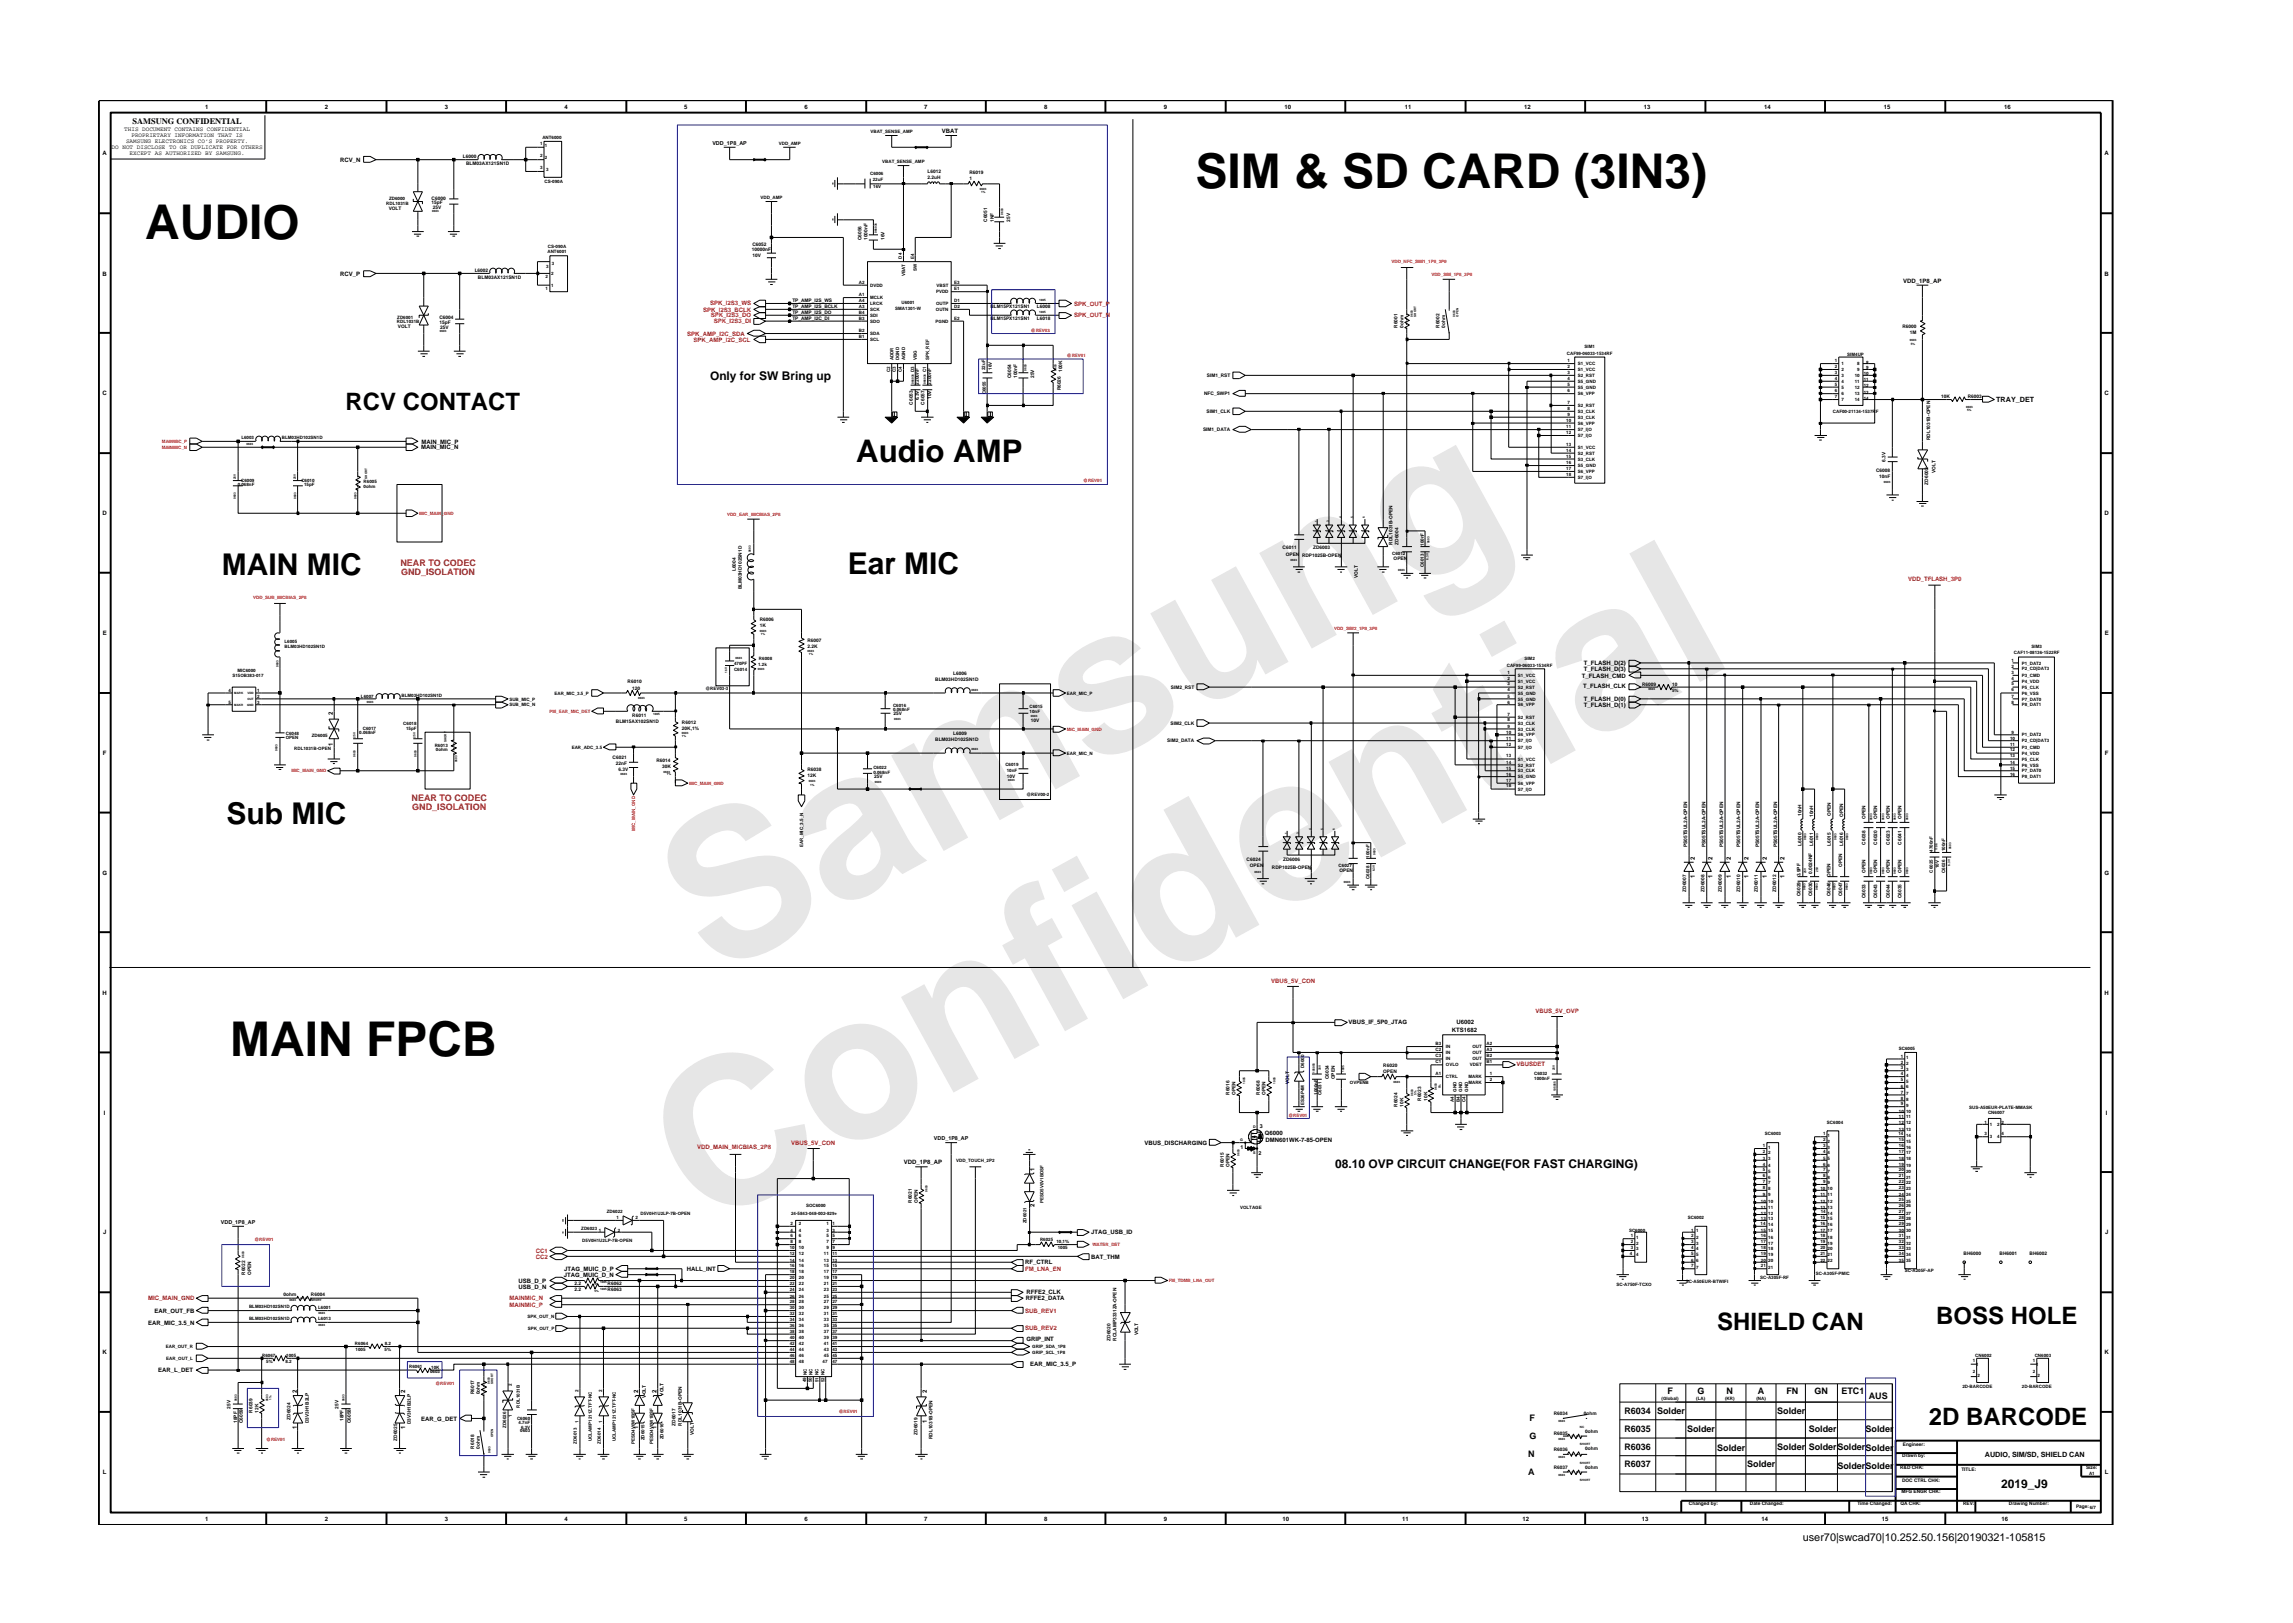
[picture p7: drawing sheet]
<svg xmlns="http://www.w3.org/2000/svg" width="297mm" height="210mm" viewBox="0 0 297 210" stroke-linecap="round" stroke-linejoin="round" font-family="sans-serif">
<defs><g id="words">
<g font-size="26.5" fill="#e6e6e6">
<text x="92.4" y="126.7" transform="rotate(-29 92.4 126.7)">Samsung</text>
<text x="91.1" y="159.4" transform="rotate(-29 91.1 159.4)">Confidential</text>
</g>
<g font-size="6.2">
<text x="154.9" y="24.3">SIM &amp; SD CARD (3IN3)</text>
<text x="18.8" y="30.9">AUDIO</text>
<text x="29.8" y="136.8">MAIN FPCB</text>
</g>
<text font-size="4" x="110.9" y="59.8">Audio AMP</text>
<g font-size="3.9">
<text x="28.7" y="74.5">MAIN MIC</text>
<text x="109.8" y="74.3">Ear MIC</text>
<text x="29.3" y="106.7">Sub MIC</text>
</g>
<g font-size="3.1">
<text x="44.8" y="53.1">RCV CONTACT</text>
<text x="222.4" y="172.3">SHIELD CAN</text>
<text x="250.8" y="171.5">BOSS HOLE</text>
<text x="249.9" y="184.6">2D BARCODE</text>
</g>
<g font-size="1.6">
<text x="92" y="49.2">Only for SW Bring up</text>
<text x="173" y="151.3">08.10 OVP CIRCUIT CHANGE(FOR FAST CHARGING)</text>
<text x="259.2" y="192.8">2019_J9</text>
</g>
<text font-size="1.4" x="233.5" y="199.7">user70|swcad70|10.252.50.156|20190321-105815</text>
<g font-size="1.2" fill="#f00">
<text x="51.9" y="73.3">NEAR TO CODEC</text>
<text x="52" y="74.5">GND_ISOLATION</text>
<text x="53.3" y="103.8">NEAR TO CODEC</text>
<text x="53.4" y="104.9">GND_ISOLATION</text>
</g>
<g font-size="1.2">
<text x="198.1" y="184.1">F</text>
<text x="210.4" y="185.4">R6035</text>
<text x="210.4" y="183.2">R6034</text>
<text x="214.7" y="183.2">Solder</text>
<text x="216" y="180.6">F</text>
<text x="218.6" y="185.4">Solder</text>
<text x="219.9" y="180.6">G</text>
<text x="223.6" y="180.6">N</text>
<text x="227.7" y="180.6">A</text>
<text x="230.2" y="183.2">Solder</text>
<text x="231.4" y="180.6">FN</text>
<text x="234.3" y="185.4">Solder</text>
<text x="235.1" y="180.6">GN</text>
<text x="238.5" y="180.6">ETC1</text>
<text x="241.7" y="185.4">Solder</text>
<text x="242.1" y="181.2">AUS</text>
<text x="198" y="188.8">N</text>
<text x="198" y="191.1">A</text>
<text x="198.1" y="186.5">G</text>
<text x="210.4" y="187.8">R6036</text>
<text x="210.4" y="190.1">R6037</text>
<text x="222.4" y="188">Solder</text>
<text x="226.3" y="190.1">Solder</text>
<text x="230.2" y="187.8">Solder</text>
<text x="234.3" y="187.8">SolderSolder</text>
<text x="238" y="190.4">Solder</text>
<text x="241.7" y="190.4">Solder</text>
<text x="241.7" y="188">Solder</text>
</g>
<text font-size="1.1" x="17.2" y="16.1">SAMSUNG CONFIDENTIAL</text>
<g font-size=".9">
<text x="258.6" y="52.1">TRAY_DET</text>
<text x="257.1" y="188.8">AUDIO, SIM/SD, SHIELD CAN</text>
</g>
<g font-size=".8">
<text x="16.1" y="17">THIS DOCUMENT CONTAINS CONFIDENTIAL</text>
<text x="17" y="17.8">PROPRIETARY INFORMATION THAT IS</text>
<text x="26.6" y="14.1">1</text>
<text x="42.1" y="14.1">2</text>
<text x="57.6" y="14.1">3</text>
<text x="73.1" y="14.1">4</text>
<text x="88.6" y="14.1">5</text>
<text x="104.2" y="14.1">6</text>
<text x="119.7" y="14.1">7</text>
<text x="122" y="17.2">VBAT</text>
<text x="135.3" y="14.1">8</text>
<text x="150.8" y="14.1">9</text>
<text x="166.4" y="14.1">10</text>
<text x="182" y="14.1">11</text>
<text x="197.5" y="14.1">12</text>
<text x="213" y="14.1">13</text>
<text x="228.5" y="14.1">14</text>
<text x="244" y="14.1">15</text>
<text x="259.6" y="14.1">16</text>
<text x="13.3" y="20.1">A</text>
<text x="14.5" y="19.3">DO NOT DISCLOSE TO OR DUPLICATE FOR OTHERS</text>
<text x="16.3" y="18.5">SAMSUNG ELECTRONICS CO’S PROPERTY.</text>
<text x="16.8" y="20.1">EXCEPT AS AUTHORIZED BY SAMSUNG.</text>
<text x="44.1" y="21">RCV_N</text>
<text x="272.6" y="20.1">A</text>
<text x="13.3" y="35.7">B</text>
<text x="44.1" y="35.7">RCV_P</text>
<text x="272.6" y="35.7">B</text>
<text x="246.6" y="36.7">VDD_1P8_AP</text>
<text x="13.3" y="51.2">C</text>
<text x="272.6" y="51.2">C</text>
<text x="54.5" y="58.2">MAIN_MIC_N</text>
<text x="54.6" y="57.5">MAIN_MIC_P</text>
<text x="13.3" y="66.7">D</text>
<text x="272.6" y="66.7">D</text>
<text x="13.3" y="82.3">E</text>
<text x="272.6" y="82.3">E</text>
<text x="204.9" y="87.8">T_FLASH_CMD</text>
<text x="205.1" y="89.2">T_FLASH_CLK</text>
<text x="205.2" y="86.9">T_FLASH_D(3)</text>
<text x="205.2" y="86.2">T_FLASH_D(2)</text>
<text x="43.1" y="92.7" transform="rotate(-90 43.1 92.7)">2</text>
<text x="205.2" y="90.8">T_FLASH_D(0)</text>
<text x="205.2" y="91.6">T_FLASH_D(1)</text>
<text x="13.3" y="97.8">F</text>
<text x="43.1" y="96.6" transform="rotate(-90 43.1 96.6)">1</text>
<text x="272.7" y="97.8">F</text>
<text x="13.3" y="113.3">G</text>
<text x="219.6" y="113.7" transform="rotate(-90 219.6 113.7)">1</text>
<text x="219.6" y="111.4" transform="rotate(-90 219.6 111.4)">2</text>
<text x="221.9" y="113.7" transform="rotate(-90 221.9 113.7)">1</text>
<text x="221.9" y="111.4" transform="rotate(-90 221.9 111.4)">2</text>
<text x="224.2" y="113.7" transform="rotate(-90 224.2 113.7)">1</text>
<text x="224.2" y="111.4" transform="rotate(-90 224.2 111.4)">2</text>
<text x="226.5" y="113.7" transform="rotate(-90 226.5 113.7)">1</text>
<text x="226.5" y="111.4" transform="rotate(-90 226.5 111.4)">2</text>
<text x="228.9" y="113.7" transform="rotate(-90 228.9 113.7)">1</text>
<text x="228.9" y="111.4" transform="rotate(-90 228.9 111.4)">2</text>
<text x="231.2" y="113.7" transform="rotate(-90 231.2 113.7)">1</text>
<text x="231.2" y="111.4" transform="rotate(-90 231.2 111.4)">2</text>
<text x="272.6" y="113.3">G</text>
<text x="13.3" y="128.8">H</text>
<text x="272.6" y="128.8">H</text>
<text x="174.7" y="132.7">VBUS_IF_5P0_JTAG</text>
<text x="188.1" y="133.6">KTS1682</text>
<text x="188.7" y="132.7">U6002</text>
<text x="13.5" y="144.4">I</text>
<text x="148.3" y="148.3">VBUS_DISCHARGING</text>
<text x="163.9" y="147">Q6000</text>
<text x="163.9" y="147.9">DMN601WK-7-85-OPEN</text>
<text x="272.8" y="144.4">I</text>
<text x="117.1" y="150.8">VDD_1P8_AP</text>
<text x="134" y="151.7" transform="rotate(-90 134 151.7)">1</text>
<text x="13.4" y="159.9">J</text>
<text x="134" y="156.4" transform="rotate(-90 134 156.4)">2</text>
<text x="141.3" y="159.9">JTAG_USB_ID</text>
<text x="272.7" y="159.9">J</text>
<text x="67.2" y="166.2">USB_D_P</text>
<text x="67.2" y="166.9">USB_D_N</text>
<text x="73.1" y="165.4">JTAG_MUIC_D_N</text>
<text x="73.1" y="164.6">JTAG_MUIC_D_P</text>
<text x="89" y="164.6">HALL_INT</text>
<text x="132.8" y="163.8">RF_CTRL</text>
<text x="133" y="167.7">RFFE2_CLK</text>
<text x="141.3" y="163">BAT_THM</text>
<text x="19.2" y="171.6">EAR_MIC_3.5_N</text>
<text x="20" y="170.1">EAR_OUT_FB</text>
<text x="132.9" y="168.4">RFFE2_DATA</text>
<text x="133" y="173.7">GRIP_INT</text>
<text x="13.3" y="175.4">K</text>
<text x="20.5" y="177.8">EAR_L_DET</text>
<text x="133.4" y="177">EAR_MIC_3.5_P</text>
<text x="272.6" y="175.4">K</text>
<text x="38.5" y="185.1" transform="rotate(-90 38.5 185.1)">1</text>
<text x="38.5" y="180.5" transform="rotate(-90 38.5 180.5)">2</text>
<text x="52.5" y="185.1" transform="rotate(-90 52.5 185.1)">1</text>
<text x="52.5" y="180.5" transform="rotate(-90 52.5 180.5)">2</text>
<text x="54.6" y="184">EAR_G_DET</text>
<text x="82.7" y="185.1" transform="rotate(-90 82.7 185.1)">1</text>
<text x="82.7" y="180.5" transform="rotate(-90 82.7 180.5)">2</text>
<text x="85" y="185.1" transform="rotate(-90 85 185.1)">1</text>
<text x="85" y="180.5" transform="rotate(-90 85 180.5)">2</text>
<text x="120.1" y="184.3" transform="rotate(-90 120.1 184.3)">1</text>
<text x="120.1" y="180.5" transform="rotate(-90 120.1 180.5)">2</text>
<text x="13.3" y="191">L</text>
<text x="272.7" y="191">L</text>
<text x="26.6" y="197">1</text>
<text x="42.1" y="197">2</text>
<text x="57.6" y="197">3</text>
<text x="73.1" y="197">4</text>
<text x="88.6" y="197">5</text>
<text x="104.2" y="197">6</text>
<text x="119.7" y="197">7</text>
<text x="135.3" y="197">8</text>
<text x="150.8" y="197">9</text>
<text x="166.1" y="197">10</text>
<text x="181.6" y="197">11</text>
<text x="197.2" y="197">12</text>
<text x="212.7" y="197">13</text>
<text x="228.2" y="197">14</text>
<text x="243.8" y="197">15</text>
<text x="259.3" y="197">16</text>
</g>
<g font-size=".8" fill="#f00">
<text x="91.1" y="40.4">SPK_I2S3_BCLK</text>
<text x="92" y="39.5">SPK_I2S3_WS</text>
<text x="92.1" y="41.1">SPK_I2S3_DO</text>
<text x="92.5" y="41.9">SPK_I2S3_DI</text>
<text x="139.1" y="39.6">SPK_OUT_P</text>
<text x="139.1" y="41.1">SPK_OUT_N</text>
<text x="89" y="43.5">SPK_AMP_I2C_SDA</text>
<text x="89.8" y="44.3">SPK_AMP_I2C_SCL</text>
<text x="247.2" y="75.3">VDD_TFLASH_3P0</text>
<text x="164.7" y="127.3">VBUS_5V_CON</text>
<text x="198.9" y="131.2">VBUS_5V_OVP</text>
<text x="196.5" y="138.1">VBUSDET</text>
<text x="90.3" y="148.9">VDD_MAIN_MICBIAS_2P8</text>
<text x="102.5" y="148.3">VBUS_5V_CON</text>
<text x="69.4" y="162.3">CC1</text>
<text x="69.4" y="163">CC2</text>
<text x="132.8" y="164.6">FM_LNA_EN</text>
<text x="19.2" y="168.5">MIC_MAIN_GND</text>
<text x="66" y="168.5">MAINMIC_N</text>
<text x="66" y="169.3">MAINMIC_P</text>
<text x="132.8" y="172.4">SUB_REV2</text>
<text x="132.8" y="170.1">SUB_REV1</text>
</g>
<g font-size=".7">
<text x="92.3" y="18.8">VDD_1P8_AP</text>
<text x="121" y="147.7">VDD_1P8_AP</text>
<text x="160.7" y="148.8">1</text>
<text x="163" y="149.6">2</text>
<text x="163.2" y="146.2">3</text>
<text x="28.6" y="158.5">VDD_1P8_AP</text>
</g>
<g font-size=".6">
<text x="70.3" y="18">ANT6000</text>
<text x="112.8" y="17.2">VBAT_SENSE_AMP</text>
<text x="60" y="20.5">L6000</text>
<text x="60.4" y="21.3">BLM03AX121SN1D</text>
<text x="70" y="18.7">1</text>
<text x="70" y="20.3">2</text>
<text x="70" y="21.9">3</text>
<text x="70.5" y="23.7">CS-090A</text>
<text x="70.6" y="19.1">1</text>
<text x="70.6" y="20.6">2</text>
<text x="70.7" y="22.2">3</text>
<text x="100.9" y="18.8">VDD_AMP</text>
<text x="112.7" y="22.6">C6006</text>
<text x="113.1" y="23.5">22uF</text>
<text x="114.3" y="21.1">VBAT_SENSE_AMP</text>
<text x="120.2" y="23.1">2.2uH</text>
<text x="120.2" y="22.4">L6012</text>
<text x="125.6" y="23.3">1</text>
<text x="125.6" y="22.5">R6019</text>
<text x="50" y="26.5">RDL1031B</text>
<text x="50.4" y="27.2">VOLT</text>
<text x="50.4" y="25.9">ZD6000</text>
<text x="55.9" y="26.4">15pF</text>
<text x="55.9" y="25.9">C6000</text>
<text x="56.1" y="27">25V</text>
<text x="98.5" y="25.7">VDD_AMP</text>
<text x="113.1" y="24.3">16V</text>
<text x="127.9" y="28.7" transform="rotate(-90 127.9 28.7)">C6051</text>
<text x="128.7" y="28.7" transform="rotate(-90 128.7 28.7)">1NF</text>
<text x="130.8" y="28.7" transform="rotate(-90 130.8 28.7)">25V</text>
<text x="61.5" y="35.2">L6002</text>
<text x="70.7" y="34.7">3</text>
<text x="70.9" y="32.8">ANT6001</text>
<text x="71" y="32.2">CS-090A</text>
<text x="71.4" y="35.6">2</text>
<text x="71.5" y="34.3">3</text>
<text x="97.4" y="32.5">10000nF</text>
<text x="97.5" y="33.3">10V</text>
<text x="97.5" y="31.9">C6052</text>
<text x="111.6" y="31.1" transform="rotate(-90 111.6 31.1)">C6056</text>
<text x="112.4" y="31.1" transform="rotate(-90 112.4 31.1)">1000nF</text>
<text x="114.6" y="31.1" transform="rotate(-90 114.6 31.1)">16V</text>
<text x="116.8" y="33.5" transform="rotate(-90 116.8 33.5)">D4</text>
<text x="117.2" y="35.8" transform="rotate(-90 117.2 35.8)">VBAT</text>
<text x="118.4" y="33.5" transform="rotate(-90 118.4 33.5)">E4</text>
<text x="118.8" y="35.2" transform="rotate(-90 118.8 35.2)">SW</text>
<text x="51.4" y="41.9">RDL1031B</text>
<text x="51.5" y="41.3">ZD6001</text>
<text x="56.9" y="41.9">15pF</text>
<text x="56.9" y="41.3">C6004</text>
<text x="61.9" y="36.2">BLM03AX121SN1D</text>
<text x="70.7" y="37.6">1</text>
<text x="70.7" y="36.1">2</text>
<text x="71.4" y="37.2">1</text>
<text x="102.6" y="39.1">TP_AMP_I2S_WS</text>
<text x="102.6" y="41.5">TP_AMP_I2C_DI</text>
<text x="102.6" y="40">TP_AMP_I2S_BCLK</text>
<text x="102.6" y="40.7">TP_AMP_I2S_DO</text>
<text x="111.2" y="41.5">B3</text>
<text x="111.2" y="40.7">B4</text>
<text x="111.2" y="38.3">A1</text>
<text x="111.2" y="36.8">A2</text>
<text x="111.2" y="39.9">A3</text>
<text x="111.2" y="39.1">A4</text>
<text x="112.7" y="41.8">SDO</text>
<text x="112.7" y="41">SDI</text>
<text x="112.7" y="38.8">MCLK</text>
<text x="112.7" y="37.2">DVDD</text>
<text x="112.7" y="40.3">SCK</text>
<text x="112.7" y="39.5">LRCK</text>
<text x="116" y="40.1">SMA1301-W</text>
<text x="116.8" y="39.4">U6001</text>
<text x="121.2" y="41.8">PGND</text>
<text x="121.2" y="40.3">OUTN</text>
<text x="121.3" y="38">PVDD</text>
<text x="121.3" y="39.5">OUTP</text>
<text x="121.3" y="37.2">VBST</text>
<text x="123.6" y="39.9">D2</text>
<text x="123.6" y="39.1">D1</text>
<text x="123.6" y="37.6">E1</text>
<text x="123.6" y="41.5">E2</text>
<text x="123.6" y="36.8">E3</text>
<text x="128.3" y="41.5">BLM15PX121SN1</text>
<text x="128.3" y="40">BLM15PX121SN1</text>
<text x="134.3" y="41.5">L6018</text>
<text x="134.3" y="40">L6008</text>
<text x="51.5" y="42.5">VOLT</text>
<text x="57" y="42.6">25V</text>
<text x="111.2" y="43">B2</text>
<text x="111.2" y="43.8">B1</text>
<text x="112.7" y="43.4">SDA</text>
<text x="112.7" y="44.2">SCL</text>
<text x="115.7" y="46.7" transform="rotate(-90 115.7 46.7)">ADDR</text>
<text x="116.5" y="46.7" transform="rotate(-90 116.5 46.7)">DGND</text>
<text x="117.2" y="46.7" transform="rotate(-90 117.2 46.7)">AGND</text>
<text x="118.8" y="46.7" transform="rotate(-90 118.8 46.7)">VBG</text>
<text x="120.4" y="46.7" transform="rotate(-90 120.4 46.7)">SPK_REF</text>
<text x="127.6" y="47.9" transform="rotate(-90 127.6 47.9)">22uF</text>
<text x="128.5" y="47.9" transform="rotate(-90 128.5 47.9)">16V</text>
<text x="181" y="42.4" transform="rotate(-90 181 42.4)">R6001</text>
<text x="181.8" y="42.4" transform="rotate(-90 181.8 42.4)">0ohm</text>
<text x="186.5" y="42.4" transform="rotate(-90 186.5 42.4)">R6002</text>
<text x="187.2" y="42.4" transform="rotate(-90 187.2 42.4)">0ohm</text>
<text x="203" y="46">CAF99-06033-1534RF</text>
<text x="203.1" y="47.7">2</text>
<text x="203.1" y="46.9">1</text>
<text x="204.4" y="47.3">S1_VCC</text>
<text x="205.3" y="45.1">SIM1</text>
<text x="237.7" y="47.7">2</text>
<text x="237.7" y="46.9">1</text>
<text x="238.5" y="47.3">1</text>
<text x="239.3" y="46.2">SIM4UP</text>
<text x="240.6" y="47.3">8</text>
<text x="241.8" y="47.1">8</text>
<text x="241.8" y="47.9">9</text>
<text x="246.4" y="42.4">R6000</text>
<text x="247.4" y="43.2">1M</text>
<text x="115.3" y="48.2" transform="rotate(-90 115.3 48.2)">C2</text>
<text x="116.1" y="48.2" transform="rotate(-90 116.1 48.2)">C3</text>
<text x="116.8" y="48.2" transform="rotate(-90 116.8 48.2)">C4</text>
<text x="118.3" y="52.4" transform="rotate(-90 118.3 52.4)">C6053</text>
<text x="118.4" y="48.2" transform="rotate(-90 118.4 48.2)">D3</text>
<text x="119" y="51.9" transform="rotate(-90 119 51.9)">6.3V</text>
<text x="119" y="49.8" transform="rotate(-90 119 49.8)">2200nF</text>
<text x="119.8" y="52.4" transform="rotate(-90 119.8 52.4)">C6057</text>
<text x="120" y="48.2" transform="rotate(-90 120 48.2)">C1</text>
<text x="120.6" y="51.7" transform="rotate(-90 120.6 51.7)">10V</text>
<text x="120.6" y="49.8" transform="rotate(-90 120.6 49.8)">2200nF</text>
<text x="127.7" y="51.1" transform="rotate(-90 127.7 51.1)">C6055</text>
<text x="131" y="49" transform="rotate(-90 131 49)">C6054</text>
<text x="131.8" y="49" transform="rotate(-90 131.8 49)">100nF</text>
<text x="134" y="49" transform="rotate(-90 134 49)">25V</text>
<text x="137.4" y="50.6" transform="rotate(-90 137.4 50.6)">R6026</text>
<text x="137.6" y="48.2" transform="rotate(-90 137.6 48.2)">100K</text>
<text x="156" y="51.2">NFC_SWP1</text>
<text x="156.3" y="53.5">SIM1_CLK</text>
<text x="156.3" y="48.9">SIM1_RST</text>
<text x="203.1" y="48.4">3</text>
<text x="203.1" y="49.3">4</text>
<text x="203.1" y="50">5</text>
<text x="203.1" y="50.8">6</text>
<text x="203.1" y="52.3">7</text>
<text x="203.1" y="53.1">8</text>
<text x="203.1" y="53.9">9</text>
<text x="204.4" y="48.1">S1_VCC</text>
<text x="204.4" y="48.8">S2_RST</text>
<text x="204.4" y="49.6">S5_GND</text>
<text x="204.4" y="50.4">S5_GND</text>
<text x="204.4" y="51.2">S6_VPP</text>
<text x="204.4" y="52.7">S2_RST</text>
<text x="204.4" y="53.5">S3_CLK</text>
<text x="237.4" y="53.5">CAF00-21134-1537RF</text>
<text x="237.7" y="50.8">6</text>
<text x="237.7" y="51.6">7</text>
<text x="237.7" y="48.5">3</text>
<text x="237.7" y="49.2">4</text>
<text x="237.7" y="50.1">5</text>
<text x="238.5" y="51.9">7</text>
<text x="238.5" y="48">2</text>
<text x="238.5" y="48.8">3</text>
<text x="238.5" y="49.6">4</text>
<text x="238.5" y="50.4">5</text>
<text x="238.5" y="51.2">6</text>
<text x="240.3" y="50.4">12</text>
<text x="240.3" y="51.2">13</text>
<text x="240.3" y="51.9">14</text>
<text x="240.3" y="48.8">10</text>
<text x="240.3" y="49.6">11</text>
<text x="240.6" y="48">9</text>
<text x="241.4" y="50.2">12</text>
<text x="241.4" y="51">13</text>
<text x="241.4" y="51.8">14</text>
<text x="241.4" y="48.6">10</text>
<text x="241.4" y="49.4">11</text>
<text x="251.4" y="51.5">10K</text>
<text x="254.9" y="51.5">R6003</text>
<text x="31.3" y="56.9">L6003</text>
<text x="36.5" y="56.9">BLM03HD102SN1D</text>
<text x="155.9" y="55.9">SIM1_DATA</text>
<text x="202.9" y="58.6">14</text>
<text x="202.9" y="59.3">15</text>
<text x="202.9" y="54.7">10</text>
<text x="202.9" y="55.4">11</text>
<text x="202.9" y="56.2">12</text>
<text x="202.9" y="57.7">13</text>
<text x="204.4" y="58.9">S2_RST</text>
<text x="204.4" y="59.7">S3_CLK</text>
<text x="204.4" y="55">S6_VPP</text>
<text x="204.4" y="55.9">S7_I|O</text>
<text x="204.4" y="56.6">S7_I|O</text>
<text x="204.4" y="58.2">S1_VCC</text>
<text x="204.4" y="54.3">S3_CLK</text>
<text x="244.2" y="59.8" transform="rotate(-90 244.2 59.8)">6.3V</text>
<text x="250" y="57" transform="rotate(-90 250 57)">RDL1031B-OPEN</text>
<text x="30.8" y="63">0.068nF</text>
<text x="31.2" y="62.4">C6009</text>
<text x="39" y="62.4">C6010</text>
<text x="39.4" y="63">15pF</text>
<text x="47.1" y="62.6">R6005</text>
<text x="47.1" y="63.2">0ohm</text>
<text x="202.9" y="61.6">18</text>
<text x="202.9" y="60.9">17</text>
<text x="202.9" y="60.1">16</text>
<text x="204.4" y="62">S7_I|O</text>
<text x="204.4" y="61.3">S6_VPP</text>
<text x="204.4" y="60.5">S5_GND</text>
<text x="243" y="61.1">C6008</text>
<text x="243.4" y="61.9">10nF</text>
<text x="249.8" y="62.8" transform="rotate(-90 249.8 62.8)">ZD6002</text>
<text x="250.7" y="61.2" transform="rotate(-90 250.7 61.2)">VOLT</text>
<text x="166.1" y="71.2">C6011</text>
<text x="170.1" y="71.2">ZD6003</text>
<text x="180.3" y="71.9">C6012</text>
<text x="180.4" y="70.6" transform="rotate(-90 180.4 70.6)">RDL1031B-OPEN</text>
<text x="181.2" y="70.6" transform="rotate(-90 181.2 70.6)">ZD6004</text>
<text x="184.4" y="70.7" transform="rotate(-90 184.4 70.7)">100nF</text>
<text x="95.3" y="74" transform="rotate(-90 95.3 74)">L6004</text>
<text x="96.1" y="76.4" transform="rotate(-90 96.1 76.4)">BLM03HD102SN1D</text>
<text x="166.6" y="72">OPEN RDP1025B-OPEN</text>
<text x="175.9" y="74.9" transform="rotate(-90 175.9 74.9)">VOLT</text>
<text x="180.5" y="72.5">OPEN</text>
<text x="184.4" y="73.5" transform="rotate(-90 184.4 73.5)">C6013</text>
<text x="36.9" y="84">BLM03HD102SN1D</text>
<text x="36.9" y="83.3">L6005</text>
<text x="98.4" y="81.2">1K</text>
<text x="98.4" y="80.5">R6006</text>
<text x="104.6" y="83.2">R6007</text>
<text x="104.6" y="83.9">2.2K</text>
<text x="263.2" y="84">SIM3</text>
<text x="29.6" y="89.6">4</text>
<text x="30.1" y="87.7">S15OB383-017</text>
<text x="30.8" y="87.1">MIC6000</text>
<text x="33.3" y="89.6">1</text>
<text x="71.8" y="90">EAR_MIC_3.5_P</text>
<text x="81.3" y="88.5">R6010</text>
<text x="81.9" y="89.4">120</text>
<text x="91.4" y="89.4">@REV03-3</text>
<text x="95.1" y="86.1">470PF</text>
<text x="95.1" y="86.9">C6014</text>
<text x="98.2" y="86.3">1.2k</text>
<text x="98.3" y="85.5">R6008</text>
<text x="121.1" y="88.2">BLM03HD102SN1D</text>
<text x="123.5" y="87.5">L6006</text>
<text x="138.2" y="90">EAR_MIC_P</text>
<text x="151.7" y="89.2">SIM2_RST</text>
<text x="195.2" y="86.3">CAF99-06033-1534RF</text>
<text x="195.3" y="88">2</text>
<text x="195.3" y="88.8">3</text>
<text x="195.3" y="89.6">4</text>
<text x="195.3" y="87.3">1</text>
<text x="196.6" y="88.5">S1_VCC</text>
<text x="196.6" y="89.2">S2_RST</text>
<text x="196.6" y="90">S5_GND</text>
<text x="196.6" y="87.7">S1_VCC</text>
<text x="197.5" y="85.5">SIM2</text>
<text x="212.7" y="88.8">R6009</text>
<text x="216.6" y="88.8">10</text>
<text x="216.6" y="89.6">5%</text>
<text x="260.6" y="86.5">2</text>
<text x="260.6" y="87.3">3</text>
<text x="260.6" y="88">4</text>
<text x="260.6" y="88.8">5</text>
<text x="260.6" y="89.6">6</text>
<text x="260.6" y="85.8">1</text>
<text x="260.9" y="84.7">CAF11-08136-1522RF</text>
<text x="261.9" y="86.9">P2_CD|DAT3</text>
<text x="261.9" y="87.7">P3_CMD</text>
<text x="261.9" y="88.5">P4_VDD</text>
<text x="261.9" y="89.2">P5_CLK</text>
<text x="261.9" y="90">P6_VSS</text>
<text x="261.9" y="86.1">P1_DAT2</text>
<text x="29.6" y="91.2">5</text>
<text x="33.3" y="90.4">2</text>
<text x="33.3" y="91.2">3</text>
<text x="37" y="95.8">OPEN</text>
<text x="37" y="95.2">C6048</text>
<text x="40.4" y="95.4">ZD6005</text>
<text x="46.5" y="95">0.068nF</text>
<text x="46.8" y="90.4">L6007</text>
<text x="47" y="94.5">C6017</text>
<text x="52" y="90.3">BLM03HD102SN1D</text>
<text x="52.2" y="93.9">C6018</text>
<text x="52.6" y="94.5">15pF</text>
<text x="66" y="91.5">SUB_MIC_N</text>
<text x="66" y="90.7">SUB_MIC_P</text>
<text x="79.8" y="93.7">BLM15AX102SN1D</text>
<text x="81.9" y="92.9">R6011</text>
<text x="88.3" y="93.8">R6012</text>
<text x="88.3" y="94.6">20K,1%</text>
<text x="115.7" y="92.1">0.068nF</text>
<text x="115.7" y="91.6">C6016</text>
<text x="115.8" y="92.6">25V</text>
<text x="123.5" y="95.3">L6009</text>
<text x="133.4" y="91.7">C6015</text>
<text x="133.4" y="92.3">10nF</text>
<text x="133.5" y="93.5">10V</text>
<text x="151.6" y="93.9">SIM2_CLK</text>
<text x="195.1" y="95.1">10</text>
<text x="195.1" y="95.8">11</text>
<text x="195.3" y="92.7">7</text>
<text x="195.3" y="93.5">8</text>
<text x="195.3" y="94.3">9</text>
<text x="195.3" y="90.4">5</text>
<text x="195.3" y="91.2">6</text>
<text x="196.6" y="93.1">S2_RST</text>
<text x="196.6" y="93.9">S3_CLK</text>
<text x="196.6" y="94.6">S3_CLK</text>
<text x="196.6" y="90.7">S5_GND</text>
<text x="196.6" y="91.5">S6_VPP</text>
<text x="196.6" y="95.4">S6_VPP</text>
<text x="260.4" y="95.8">10</text>
<text x="260.6" y="90.4">7</text>
<text x="260.6" y="91.2">8</text>
<text x="260.6" y="95.1">9</text>
<text x="261.9" y="90.7">P7_DAT0</text>
<text x="261.9" y="91.5">P8_DAT1</text>
<text x="261.9" y="95.4">P1_DAT2</text>
<text x="38.1" y="97.1">RDL1031B-OPEN</text>
<text x="56.3" y="96.8">R6013</text>
<text x="56.5" y="97.3">0ohm</text>
<text x="74.1" y="97">EAR_ADC_3.5</text>
<text x="79.4" y="98.3">C6021</text>
<text x="79.8" y="99.1">22nF</text>
<text x="80.1" y="99.9">6.3V</text>
<text x="85" y="98.7">R6014</text>
<text x="85.8" y="99.5">30K</text>
<text x="104.6" y="99.9">R6038</text>
<text x="104.6" y="100.6">12K</text>
<text x="113.1" y="100.3">0.068nF</text>
<text x="113.1" y="99.7">C6022</text>
<text x="113.2" y="100.7">25V</text>
<text x="121.1" y="96">BLM03HD102SN1D</text>
<text x="130.2" y="99.3">C6019</text>
<text x="130.4" y="100">10nF</text>
<text x="130.4" y="100.7">10V</text>
<text x="138.2" y="97.8">EAR_MIC_N</text>
<text x="151.2" y="96.2">SIM2_DATA</text>
<text x="195.1" y="101.2">17</text>
<text x="195.1" y="100.5">16</text>
<text x="195.1" y="96.6">12</text>
<text x="195.1" y="98.1">13</text>
<text x="195.1" y="99">14</text>
<text x="195.1" y="99.7">15</text>
<text x="196.6" y="101.7">S6_VPP</text>
<text x="196.6" y="100.8">S5_GND</text>
<text x="196.6" y="96.2">S7_I|O</text>
<text x="196.6" y="97">S7_I|O</text>
<text x="196.6" y="98.5">S1_VCC</text>
<text x="196.6" y="99.3">S2_RST</text>
<text x="196.6" y="100.1">S3_CLK</text>
<text x="260.4" y="96.6">11</text>
<text x="260.4" y="97.4">12</text>
<text x="260.4" y="98.1">13</text>
<text x="260.4" y="99">14</text>
<text x="260.4" y="99.7">15</text>
<text x="260.4" y="100.5">16</text>
<text x="261.9" y="100.8">P8_DAT1</text>
<text x="261.9" y="96.2">P2_CD|DAT3</text>
<text x="261.9" y="97">P3_CMD</text>
<text x="261.9" y="97.8">P4_VDD</text>
<text x="261.9" y="98.5">P5_CLK</text>
<text x="261.9" y="99.3">P6_VSS</text>
<text x="261.9" y="100.1">P7_DAT0</text>
<text x="133" y="103.2">@REV00-2</text>
<text x="195.1" y="102">18</text>
<text x="196.6" y="102.4">S7_I|O</text>
<text x="233.4" y="105.7" transform="rotate(-90 233.4 105.7)">10nH</text>
<text x="234.9" y="105.9" transform="rotate(-90 234.9 105.9)">10nH</text>
<text x="237.2" y="105.7" transform="rotate(-90 237.2 105.7)">OPEN</text>
<text x="238.8" y="105.9" transform="rotate(-90 238.8 105.9)">OPEN</text>
<text x="241.7" y="106.1" transform="rotate(-90 241.7 106.1)">OPEN</text>
<text x="243.2" y="106.1" transform="rotate(-90 243.2 106.1)">OPEN</text>
<text x="244.8" y="106.1" transform="rotate(-90 244.8 106.1)">OPEN</text>
<text x="246.3" y="106.1" transform="rotate(-90 246.3 106.1)">OPEN</text>
<text x="104" y="109.8" transform="rotate(-90 104 109.8)">EAR_MIC_3.5_N</text>
<text x="161.5" y="111.6">C6024</text>
<text x="161.9" y="112.3">OPEN</text>
<text x="164.8" y="112.5">RDP1025B-OPEN</text>
<text x="166.2" y="111.6">ZD6006</text>
<text x="173.4" y="112.3">C6027</text>
<text x="173.5" y="112.9">OPEN</text>
<text x="177.4" y="113.8" transform="rotate(-90 177.4 113.8)">C6028</text>
<text x="177.4" y="111.1" transform="rotate(-90 177.4 111.1)">100nF</text>
<text x="218.6" y="109.8" transform="rotate(-90 218.6 109.8)">PS05TSUL2A-OPEN</text>
<text x="220.9" y="109.8" transform="rotate(-90 220.9 109.8)">PS05TSUL2A-OPEN</text>
<text x="223.2" y="109.8" transform="rotate(-90 223.2 109.8)">PS05TSUL2A-OPEN</text>
<text x="225.4" y="109.8" transform="rotate(-90 225.4 109.8)">PS05TSUL2A-OPEN</text>
<text x="227.9" y="109.8" transform="rotate(-90 227.9 109.8)">PS05TSUL2A-OPEN</text>
<text x="230.2" y="109.8" transform="rotate(-90 230.2 109.8)">PS05TSUL2A-OPEN</text>
<text x="233.2" y="113.5" transform="rotate(-90 233.2 113.5)">3.9PF</text>
<text x="233.4" y="109.6" transform="rotate(-90 233.4 109.6)">L6010</text>
<text x="234.8" y="113.2" transform="rotate(-90 234.8 113.2)">0.0024NF</text>
<text x="234.9" y="109.6" transform="rotate(-90 234.9 109.6)">L6011</text>
<text x="237.1" y="113.6" transform="rotate(-90 237.1 113.6)">OPEN</text>
<text x="237.2" y="109.6" transform="rotate(-90 237.2 109.6)">L6015</text>
<text x="238.6" y="112.3" transform="rotate(-90 238.6 112.3)">OPEN</text>
<text x="238.8" y="109.6" transform="rotate(-90 238.8 109.6)">L6016</text>
<text x="241.7" y="113.1" transform="rotate(-90 241.7 113.1)">OPEN</text>
<text x="241.7" y="109.4" transform="rotate(-90 241.7 109.4)">C6038</text>
<text x="243.2" y="113.1" transform="rotate(-90 243.2 113.1)">OPEN</text>
<text x="243.2" y="109.4" transform="rotate(-90 243.2 109.4)">C6020</text>
<text x="244.8" y="113.1" transform="rotate(-90 244.8 113.1)">OPEN</text>
<text x="244.8" y="109.4" transform="rotate(-90 244.8 109.4)">C6023</text>
<text x="246.3" y="113.1" transform="rotate(-90 246.3 113.1)">OPEN</text>
<text x="246.3" y="109.4" transform="rotate(-90 246.3 109.4)">C6041</text>
<text x="250.4" y="113.1" transform="rotate(-90 250.4 113.1)">C6025</text>
<text x="250.4" y="110.3" transform="rotate(-90 250.4 110.3)">4700nF</text>
<text x="251.1" y="112.5" transform="rotate(-90 251.1 112.5)">10V</text>
<text x="252" y="113.1" transform="rotate(-90 252 113.1)">C6026</text>
<text x="252" y="110.3" transform="rotate(-90 252 110.3)">100nF</text>
<text x="218.4" y="115.5" transform="rotate(-90 218.4 115.5)">ZD6007</text>
<text x="220.8" y="115.5" transform="rotate(-90 220.8 115.5)">ZD6008</text>
<text x="223.1" y="115.5" transform="rotate(-90 223.1 115.5)">ZD6009</text>
<text x="225.4" y="115.5" transform="rotate(-90 225.4 115.5)">ZD6010</text>
<text x="227.7" y="115.5" transform="rotate(-90 227.7 115.5)">ZD6011</text>
<text x="230.1" y="115.5" transform="rotate(-90 230.1 115.5)">ZD6012</text>
<text x="233.2" y="116.1" transform="rotate(-90 233.2 116.1)">C6029</text>
<text x="234.8" y="116.1" transform="rotate(-90 234.8 116.1)">C6030</text>
<text x="237.1" y="116.1" transform="rotate(-90 237.1 116.1)">C6046</text>
<text x="238.6" y="116.1" transform="rotate(-90 238.6 116.1)">C6047</text>
<text x="241.7" y="116.4" transform="rotate(-90 241.7 116.4)">C6033</text>
<text x="243.2" y="116.4" transform="rotate(-90 243.2 116.4)">C6043</text>
<text x="244.8" y="116.4" transform="rotate(-90 244.8 116.4)">C6044</text>
<text x="246.3" y="116.4" transform="rotate(-90 246.3 116.4)">C6035</text>
<text x="186" y="137.7">C1</text>
<text x="186" y="136.2">C2</text>
<text x="186" y="136.9">C3</text>
<text x="186" y="135.4">B3</text>
<text x="187.3" y="136.6">IN</text>
<text x="187.3" y="137.4">IN</text>
<text x="187.3" y="135.7">IN</text>
<text x="190.7" y="135.7">OUT</text>
<text x="190.7" y="136.6">OUT</text>
<text x="190.7" y="137.4">OUT</text>
<text x="192.6" y="135.4">A2</text>
<text x="192.6" y="136.2">A3</text>
<text x="192.6" y="136.9">B2</text>
<text x="192.6" y="137.7">B1</text>
<text x="246" y="136">SC6005</text>
<text x="246.2" y="137.8">2</text>
<text x="246.2" y="137">1</text>
<text x="246.9" y="138">2</text>
<text x="246.9" y="137.2">1</text>
<text x="159.3" y="141.8" transform="rotate(-90 159.3 141.8)">R6016</text>
<text x="160" y="141.8" transform="rotate(-90 160 141.8)">OPEN</text>
<text x="163.2" y="141.8" transform="rotate(-90 163.2 141.8)">R6068</text>
<text x="163.9" y="141.8" transform="rotate(-90 163.9 141.8)">OPEN</text>
<text x="167" y="140.4" transform="rotate(-90 167 140.4)">VOLT</text>
<text x="168.9" y="143.2" transform="rotate(-90 168.9 143.2)">ES26P4M</text>
<text x="168.9" y="138.4" transform="rotate(-90 168.9 138.4)">D6000</text>
<text x="170.7" y="141.8" transform="rotate(-90 170.7 141.8)">1000nF</text>
<text x="171.2" y="141.9" transform="rotate(-90 171.2 141.9)">C6031</text>
<text x="172.2" y="139.8" transform="rotate(-90 172.2 139.8)">C6034</text>
<text x="172.9" y="139.8" transform="rotate(-90 172.9 139.8)">OPEN</text>
<text x="174.9" y="140.4">OVPENB</text>
<text x="179.2" y="139.1">OPEN</text>
<text x="179.2" y="138.2">R6020</text>
<text x="181" y="143.4" transform="rotate(-90 181 143.4)">R6024</text>
<text x="181.8" y="143.4" transform="rotate(-90 181.8 143.4)">10K</text>
<text x="184.1" y="142.6" transform="rotate(-90 184.1 142.6)">R6023</text>
<text x="184.9" y="142.6" transform="rotate(-90 184.9 142.6)">10K</text>
<text x="186" y="139.3">A1</text>
<text x="187.3" y="138.1">OVLO</text>
<text x="187.3" y="139.6">CTRL</text>
<text x="188.3" y="142.8" transform="rotate(-90 188.3 142.8)">A4</text>
<text x="188.7" y="141.4" transform="rotate(-90 188.7 141.4)">GND</text>
<text x="189.1" y="142.8" transform="rotate(-90 189.1 142.8)">B4</text>
<text x="189.4" y="141.4" transform="rotate(-90 189.4 141.4)">GND</text>
<text x="189.9" y="142.8" transform="rotate(-90 189.9 142.8)">C4</text>
<text x="190.2" y="141.4" transform="rotate(-90 190.2 141.4)">GND</text>
<text x="190.2" y="139.6">MARK</text>
<text x="190.2" y="140.4">MARK</text>
<text x="190.4" y="138.1">VDET</text>
<text x="193" y="139.3">1</text>
<text x="193" y="140.1">2</text>
<text x="198.7" y="139.3">C6032</text>
<text x="198.8" y="139.9">1000nF</text>
<text x="246.2" y="140.1">5</text>
<text x="246.2" y="140.9">6</text>
<text x="246.2" y="141.7">7</text>
<text x="246.2" y="142.4">8</text>
<text x="246.2" y="143.2">9</text>
<text x="246.2" y="138.5">3</text>
<text x="246.2" y="139.3">4</text>
<text x="246.9" y="140.2">5</text>
<text x="246.9" y="141">6</text>
<text x="246.9" y="141.8">7</text>
<text x="246.9" y="142.6">8</text>
<text x="246.9" y="143.4">9</text>
<text x="246.9" y="138.7">3</text>
<text x="246.9" y="139.5">4</text>
<text x="255.1" y="143.6">SUS-A50EUR-PLATE-MMASK</text>
<text x="228.4" y="149.4">2</text>
<text x="228.4" y="148.6">1</text>
<text x="228.6" y="147">SC6003</text>
<text x="229.1" y="149.5">2</text>
<text x="229.1" y="148.8">1</text>
<text x="236.2" y="147.9">2</text>
<text x="236.2" y="147.1">1</text>
<text x="236.2" y="148.6">3</text>
<text x="236.2" y="149.4">4</text>
<text x="236.7" y="145.6">SC6004</text>
<text x="236.8" y="148">2</text>
<text x="236.8" y="147.3">1</text>
<text x="236.8" y="148.8">3</text>
<text x="236.8" y="149.5">4</text>
<text x="245.9" y="147.1">14</text>
<text x="246" y="147.9">15</text>
<text x="246" y="148.6">16</text>
<text x="246" y="149.4">17</text>
<text x="246" y="144.1">10</text>
<text x="246" y="144.9">11 11</text>
<text x="246" y="145.7">12 12</text>
<text x="246" y="146.5">13</text>
<text x="246.9" y="148">15</text>
<text x="246.9" y="148.8">16</text>
<text x="246.9" y="149.6">17</text>
<text x="246.9" y="144.1">10</text>
<text x="246.9" y="146.5">13</text>
<text x="246.9" y="147.3">14</text>
<text x="257.1" y="145.6">1</text>
<text x="257.1" y="147.1">3</text>
<text x="257.5" y="144.3">CN6007</text>
<text x="257.8" y="145.9">1</text>
<text x="257.8" y="147.5">3</text>
<text x="258.7" y="145.9">2</text>
<text x="258.7" y="147.5">4</text>
<text x="259.3" y="147.1">4</text>
<text x="259.3" y="145.6">2</text>
<text x="118.1" y="155.8" transform="rotate(-90 118.1 155.8)">R6021</text>
<text x="118.9" y="155.8" transform="rotate(-90 118.9 155.8)">OPEN</text>
<text x="123.9" y="150.5">VDD_TOUCH_2P2</text>
<text x="135.2" y="155.8" transform="rotate(-90 135.2 155.8)">PESD5V0V1BDSF</text>
<text x="158.5" y="151.2" transform="rotate(-90 158.5 151.2)">R6015</text>
<text x="159.3" y="151.2" transform="rotate(-90 159.3 151.2)">OPEN</text>
<text x="228.1" y="155.8">10</text>
<text x="228.4" y="150.2">3</text>
<text x="228.4" y="151">4</text>
<text x="228.4" y="151.8">5</text>
<text x="228.4" y="152.5">6</text>
<text x="228.4" y="153.3">7</text>
<text x="228.4" y="154">8</text>
<text x="228.4" y="154.9">9</text>
<text x="229.1" y="150.3">3</text>
<text x="229.1" y="151.2">4</text>
<text x="229.1" y="151.9">5</text>
<text x="229.1" y="152.7">6</text>
<text x="229.1" y="153.4">7</text>
<text x="229.1" y="155.8">10</text>
<text x="229.1" y="154.2">8</text>
<text x="229.1" y="155">9</text>
<text x="235.8" y="154.2">10</text>
<text x="235.8" y="155">11 11</text>
<text x="235.8" y="155.8">12 12</text>
<text x="236.2" y="150.2">5</text>
<text x="236.2" y="151">6</text>
<text x="236.2" y="151.8">7</text>
<text x="236.2" y="152.5">8</text>
<text x="236.2" y="153.3">9</text>
<text x="236.8" y="154.2">10</text>
<text x="236.8" y="150.3">5</text>
<text x="236.8" y="151.2">6</text>
<text x="236.8" y="151.9">7</text>
<text x="236.8" y="152.7">8</text>
<text x="236.8" y="153.4">9</text>
<text x="246" y="153.3">22</text>
<text x="246" y="154">23</text>
<text x="246" y="154.9">24</text>
<text x="246" y="155.6">25</text>
<text x="246" y="150.2">18</text>
<text x="246" y="151">19</text>
<text x="246" y="151.8">20</text>
<text x="246" y="152.5">21</text>
<text x="246.9" y="153.4">22</text>
<text x="246.9" y="154.2">23</text>
<text x="246.9" y="155">24</text>
<text x="246.9" y="155.8">25</text>
<text x="246.9" y="150.3">18</text>
<text x="246.9" y="151.2">19</text>
<text x="246.9" y="151.9">20</text>
<text x="246.9" y="152.7">21</text>
<text x="75.3" y="159.3">ZD6023</text>
<text x="75.4" y="160.9">D5V0H1U2LP-7B-OPEN</text>
<text x="77.6" y="159.5">1</text>
<text x="78.6" y="157.2">ZD6022</text>
<text x="79.9" y="157.9">1</text>
<text x="80.1" y="159.5">2</text>
<text x="82.3" y="157.9">2</text>
<text x="83" y="157.3">D5V0H1U2LP-7B-OPEN</text>
<text x="102.3" y="161.8">10</text>
<text x="102.4" y="160.3">6</text>
<text x="102.4" y="161.1">8</text>
<text x="102.4" y="159.5">4</text>
<text x="102.4" y="158.7">2</text>
<text x="102.5" y="157.3">24-5843-048-002-829+</text>
<text x="103.5" y="160.3">6</text>
<text x="103.5" y="161.1">8</text>
<text x="103.5" y="159.5">4</text>
<text x="103.5" y="158.7">2</text>
<text x="103.5" y="161.8">10</text>
<text x="104.4" y="156.4">SOC6000</text>
<text x="107.1" y="160.3">5</text>
<text x="107.1" y="161.1">7</text>
<text x="107.1" y="161.8">9</text>
<text x="107.1" y="158.7">1</text>
<text x="107.1" y="159.5">3</text>
<text x="107.8" y="160.3">5</text>
<text x="107.8" y="161.1">7</text>
<text x="107.8" y="161.8">9</text>
<text x="107.8" y="158.7">1</text>
<text x="107.8" y="159.5">3</text>
<text x="133" y="158.5" transform="rotate(-90 133 158.5)">ZD6021</text>
<text x="134.7" y="160.8">R6025</text>
<text x="136.8" y="161.1">10,1%</text>
<text x="137" y="161.8">1005</text>
<text x="160.6" y="156.7">VOLTAGE</text>
<text x="211" y="159.5">SC6000</text>
<text x="211.3" y="161.1">2</text>
<text x="211.3" y="161.8">3</text>
<text x="211.3" y="160.3">1</text>
<text x="211.9" y="161.2">2</text>
<text x="211.9" y="162">3</text>
<text x="211.9" y="160.5">1</text>
<text x="218.7" y="157.9">SC6002</text>
<text x="219.1" y="159.5">1</text>
<text x="219.1" y="160.3">2</text>
<text x="219.1" y="161.1">3</text>
<text x="219.1" y="161.8">4</text>
<text x="219.7" y="159.6">1</text>
<text x="219.7" y="160.5">2</text>
<text x="219.7" y="161.2">3</text>
<text x="219.7" y="162">4</text>
<text x="228.1" y="158.7">14</text>
<text x="228.1" y="158.1">13</text>
<text x="228.1" y="159.5">15</text>
<text x="228.1" y="160.3">16</text>
<text x="228.1" y="161.1">17</text>
<text x="228.1" y="161.8">18</text>
<text x="228.1" y="156.6">11 11</text>
<text x="228.1" y="157.3">12</text>
<text x="229.1" y="159.6">15</text>
<text x="229.1" y="160.5">16</text>
<text x="229.1" y="161.2">17</text>
<text x="229.1" y="162">18</text>
<text x="229.1" y="157.3">12</text>
<text x="229.1" y="158.1">13</text>
<text x="229.1" y="158.9">14</text>
<text x="235.8" y="159.5">17</text>
<text x="235.8" y="160.3">18</text>
<text x="235.8" y="161.1">19</text>
<text x="235.8" y="161.8">20</text>
<text x="235.8" y="156.6">13 13</text>
<text x="235.8" y="157.9">15</text>
<text x="235.8" y="158.7">16</text>
<text x="235.9" y="157.2">14</text>
<text x="236.8" y="162">20</text>
<text x="236.8" y="157.3">14</text>
<text x="236.8" y="159.6">17</text>
<text x="236.8" y="160.5">18</text>
<text x="236.8" y="161.2">19</text>
<text x="236.8" y="158.1">15</text>
<text x="236.8" y="158.9">16</text>
<text x="246" y="158.7">29</text>
<text x="246" y="159.5">30 30</text>
<text x="246" y="160.3">31</text>
<text x="246" y="161.1">32</text>
<text x="246" y="161.8">33</text>
<text x="246" y="156.4">26</text>
<text x="246" y="157.2">27</text>
<text x="246" y="157.9">28</text>
<text x="246.9" y="160.5">31</text>
<text x="246.9" y="161.2">32</text>
<text x="246.9" y="162">33</text>
<text x="246.9" y="156.4">26</text>
<text x="246.9" y="157.3">27</text>
<text x="246.9" y="158.1">28</text>
<text x="246.9" y="158.9">29</text>
<text x="31.8" y="165.1" transform="rotate(-90 31.8 165.1)">R6022</text>
<text x="32.5" y="165.1" transform="rotate(-90 32.5 165.1)">OPEN</text>
<text x="36.7" y="167.9">0ohm</text>
<text x="40.3" y="167.9">R6004</text>
<text x="74.4" y="167.2">2.2</text>
<text x="74.4" y="166.5">2.2</text>
<text x="78.7" y="167.2">R6063</text>
<text x="78.7" y="166.5">R6062</text>
<text x="102.3" y="165">18</text>
<text x="102.3" y="165.7">20</text>
<text x="102.3" y="167.2">24</text>
<text x="102.3" y="162.6">12</text>
<text x="102.3" y="163.4">14</text>
<text x="102.3" y="164.2">16</text>
<text x="102.3" y="166.5">22</text>
<text x="103.5" y="165">18</text>
<text x="103.5" y="165.7">20</text>
<text x="103.5" y="167.2">24</text>
<text x="103.5" y="162.6">12</text>
<text x="103.5" y="163.4">14</text>
<text x="103.5" y="164.2">16</text>
<text x="103.5" y="166.5">22</text>
<text x="106.7" y="165.7">19</text>
<text x="106.7" y="162.6">11</text>
<text x="106.7" y="163.4">13</text>
<text x="106.7" y="164.2">15</text>
<text x="106.7" y="165">17</text>
<text x="106.7" y="166.5">21</text>
<text x="106.7" y="167.2">23</text>
<text x="107.8" y="165.7">19</text>
<text x="107.8" y="162.6">11</text>
<text x="107.8" y="163.4">13</text>
<text x="107.8" y="164.2">15</text>
<text x="107.8" y="165">17</text>
<text x="107.8" y="166.5">21</text>
<text x="107.8" y="167.2">23</text>
<text x="209.4" y="166.7">SC-A750F-TCXO</text>
<text x="211.1" y="162.6">4</text>
<text x="211.9" y="162.8">4</text>
<text x="218.4" y="166.1">SC-A50EUR-BTWIFI</text>
<text x="219.1" y="162.6">5</text>
<text x="219.1" y="163.4">6</text>
<text x="219.1" y="164.2">7</text>
<text x="219.7" y="162.8">5</text>
<text x="219.7" y="163.5">6</text>
<text x="219.7" y="164.4">7</text>
<text x="228" y="165.6">SC-A305F-RF</text>
<text x="228.1" y="162.6">19</text>
<text x="228.1" y="163.4">20</text>
<text x="228.1" y="164.2">21</text>
<text x="229.1" y="162.8">19</text>
<text x="229.1" y="163.5">20</text>
<text x="229.1" y="164.4">21</text>
<text x="235.2" y="165.1">SC-A305F-PMIC</text>
<text x="235.8" y="162.6">21</text>
<text x="235.8" y="163.4">22</text>
<text x="236.8" y="162.8">21</text>
<text x="236.8" y="163.5">22</text>
<text x="246" y="162.6">34</text>
<text x="246" y="163.4">35</text>
<text x="246.7" y="164.8">SC-A205F-AP</text>
<text x="246.9" y="162.8">34</text>
<text x="246.9" y="163.5">35</text>
<text x="254.4" y="162.6">BH6000</text>
<text x="259" y="162.6">BH6001</text>
<text x="262.9" y="162.6">BH6002</text>
<text x="32.3" y="171">BLM03HD102SN1D</text>
<text x="32.3" y="169.5">BLM03HD102SN1D</text>
<text x="41.2" y="171.1">L6013</text>
<text x="41.2" y="169.5">L6001</text>
<text x="68.3" y="170.8">SPK_OUT_N</text>
<text x="68.4" y="172.3">SPK_OUT_P</text>
<text x="102.3" y="173.5">40</text>
<text x="102.3" y="171.9">36</text>
<text x="102.3" y="168.9">28</text>
<text x="102.3" y="170.4">32</text>
<text x="102.3" y="171.1">34</text>
<text x="102.3" y="172.7">38</text>
<text x="102.3" y="168.1">26</text>
<text x="102.3" y="169.6">30</text>
<text x="103.5" y="173.5">40</text>
<text x="103.5" y="171.9">36</text>
<text x="103.5" y="168.9">28</text>
<text x="103.5" y="170.4">32</text>
<text x="103.5" y="171.1">34</text>
<text x="103.5" y="172.7">38</text>
<text x="103.5" y="168.1">26</text>
<text x="103.5" y="169.6">30</text>
<text x="106.7" y="173.5">39</text>
<text x="106.7" y="170.4">31</text>
<text x="106.7" y="171.1">33</text>
<text x="106.7" y="171.9">35</text>
<text x="106.7" y="172.7">37</text>
<text x="106.7" y="168.1">25</text>
<text x="106.7" y="168.9">27</text>
<text x="106.7" y="169.6">29</text>
<text x="107.8" y="173.5">39</text>
<text x="107.8" y="171.1">33</text>
<text x="107.8" y="171.9">35</text>
<text x="107.8" y="172.7">37</text>
<text x="107.8" y="168.1">25</text>
<text x="107.8" y="168.9">27</text>
<text x="107.8" y="169.6">29</text>
<text x="107.8" y="170.4">31</text>
<text x="143.9" y="173.7" transform="rotate(-90 143.9 173.7)">ZD6020</text>
<text x="144.6" y="173.7" transform="rotate(-90 144.6 173.7)">RCLAMP3331ZA-OPEN</text>
<text x="147.4" y="173" transform="rotate(-90 147.4 173)">VOLT</text>
<text x="21.5" y="174.7">EAR_OUT_R</text>
<text x="21.5" y="176.2">EAR_OUT_L</text>
<text x="34" y="175.8">R6067</text>
<text x="34.5" y="176.6">5%</text>
<text x="37" y="176.6">8.2</text>
<text x="37.1" y="175.8">1005</text>
<text x="46" y="174.2">R6064</text>
<text x="46.1" y="175">1005</text>
<text x="49.8" y="175">5%</text>
<text x="49.8" y="174.2">8.2</text>
<text x="53" y="177.2">R6061</text>
<text x="55.7" y="177.9">0603</text>
<text x="55.9" y="177.3">10K</text>
<text x="66.3" y="179.6" transform="rotate(-90 66.3 179.6)">2</text>
<text x="102.3" y="176.6">48</text>
<text x="102.3" y="174.3">42</text>
<text x="102.3" y="175">44</text>
<text x="102.3" y="175.8">46</text>
<text x="103.5" y="176.6">48</text>
<text x="103.5" y="174.3">42</text>
<text x="103.5" y="175">44</text>
<text x="103.5" y="175.8">46</text>
<text x="104.4" y="179.1" transform="rotate(-90 104.4 179.1)">49</text>
<text x="104.5" y="178.2" transform="rotate(-90 104.5 178.2)">NC</text>
<text x="105.2" y="179.1" transform="rotate(-90 105.2 179.1)">50</text>
<text x="105.3" y="178.2" transform="rotate(-90 105.3 178.2)">NC</text>
<text x="106" y="179.1" transform="rotate(-90 106 179.1)">51 NC</text>
<text x="106.6" y="176.6">47</text>
<text x="106.7" y="174.3">41</text>
<text x="106.7" y="175">43</text>
<text x="106.7" y="175.8">45</text>
<text x="106.8" y="179.1" transform="rotate(-90 106.8 179.1)">52</text>
<text x="106.8" y="178.2" transform="rotate(-90 106.8 178.2)">NC</text>
<text x="107.8" y="176.6">47</text>
<text x="107.8" y="174.3">41</text>
<text x="107.8" y="175">43</text>
<text x="107.8" y="175.8">45</text>
<text x="133.7" y="175.4">GRIP_SCL_1P8</text>
<text x="133.7" y="174.7">GRIP_SDA_1P8</text>
<text x="254.2" y="179.9">2D-BARCODE</text>
<text x="255.6" y="176.4">1</text>
<text x="255.6" y="177.9">2</text>
<text x="255.9" y="175.8">CN6002</text>
<text x="256" y="176.9">1</text>
<text x="256.2" y="178.4">2</text>
<text x="261.9" y="179.9">2D-BARCODE</text>
<text x="263.4" y="177.9">2</text>
<text x="263.4" y="176.4">1</text>
<text x="263.6" y="175.8">CN6003</text>
<text x="263.8" y="176.9">1</text>
<text x="263.9" y="178.4">2</text>
<text x="29.9" y="182.5" transform="rotate(-90 29.9 182.5)">25V</text>
<text x="30.7" y="184.3" transform="rotate(-90 30.7 184.3)">18PF</text>
<text x="31.5" y="184.3" transform="rotate(-90 31.5 184.3)">C6059</text>
<text x="32.7" y="183" transform="rotate(-90 32.7 183)">R6039</text>
<text x="33.5" y="183" transform="rotate(-90 33.5 183)">12K</text>
<text x="37.6" y="183.9" transform="rotate(-90 37.6 183.9)">ZD6024</text>
<text x="40" y="184.3" transform="rotate(-90 40 184.3)">D3V3H1B2LP</text>
<text x="43.8" y="182.5" transform="rotate(-90 43.8 182.5)">25V</text>
<text x="44.5" y="184.1" transform="rotate(-90 44.5 184.1)">18PF</text>
<text x="45.4" y="184.3" transform="rotate(-90 45.4 184.3)">C6058</text>
<text x="53.2" y="184.5" transform="rotate(-90 53.2 184.5)">D3V3H1B2LP</text>
<text x="61.4" y="180.6" transform="rotate(-90 61.4 180.6)">R6017</text>
<text x="62.2" y="180.6" transform="rotate(-90 62.2 180.6)">0ohm</text>
<text x="65.6" y="184.9" transform="rotate(-90 65.6 184.9)">ZD6026</text>
<text x="66.3" y="183.6" transform="rotate(-90 66.3 183.6)">1</text>
<text x="67" y="183.9">C6060</text>
<text x="67.2" y="184.5">4.7nF</text>
<text x="67.3" y="182.3" transform="rotate(-90 67.3 182.3)">RDL1031B</text>
<text x="67.4" y="185.5">0603</text>
<text x="67.5" y="185.1">6.3V</text>
<text x="75" y="184.3" transform="rotate(-90 75 184.3)">1</text>
<text x="75" y="180.4" transform="rotate(-90 75 180.4)">2</text>
<text x="78" y="184.3" transform="rotate(-90 78 184.3)">1</text>
<text x="78" y="180.4" transform="rotate(-90 78 180.4)">2</text>
<text x="83.7" y="181" transform="rotate(-90 83.7 181)">VOLT</text>
<text x="86" y="180.8" transform="rotate(-90 86 180.8)">VOLT</text>
<text x="87.5" y="184.7" transform="rotate(-90 87.5 184.7)">ZD6017</text>
<text x="88.3" y="184.7" transform="rotate(-90 88.3 184.7)">RDL1031B-OPEN</text>
<text x="89.9" y="185.9" transform="rotate(-90 89.9 185.9)">VOLT</text>
<text x="118.8" y="185.9" transform="rotate(-90 118.8 185.9)">ZD6019</text>
<text x="201.3" y="185.9">R6035</text>
<text x="201.3" y="183.3">R6034</text>
<text x="205.2" y="183.3">0ohm</text>
<text x="205.3" y="185.7">0ohm</text>
<text x="215.3" y="181.4">(Global)</text>
<text x="219.7" y="181.4">(LA)</text>
<text x="223.5" y="181.4">(KR)</text>
<text x="227.5" y="181.4">(NA)</text>
<text x="51.5" y="186.6" transform="rotate(-90 51.5 186.6)">ZD6025</text>
<text x="61.4" y="187.6" transform="rotate(-90 61.4 187.6)">R6018</text>
<text x="62.2" y="187.6" transform="rotate(-90 62.2 187.6)">0ohm</text>
<text x="74.7" y="187.1" transform="rotate(-90 74.7 187.1)">ZD6013</text>
<text x="76.7" y="186.7" transform="rotate(-90 76.7 186.7)">UCLAMP1211Z.TFT-NC</text>
<text x="77.8" y="187.1" transform="rotate(-90 77.8 187.1)">ZD6014</text>
<text x="79.8" y="186.7" transform="rotate(-90 79.8 186.7)">UCLAMP1211Z.TFT-NC</text>
<text x="82.2" y="187.1" transform="rotate(-90 82.2 187.1)">PESD4V0W1BSF</text>
<text x="83.5" y="186.6" transform="rotate(-90 83.5 186.6)">ZD6015</text>
<text x="84.6" y="187.1" transform="rotate(-90 84.6 187.1)">PESD4V0W1BSF</text>
<text x="86" y="186.5" transform="rotate(-90 86 186.5)">ZD6016</text>
<text x="120.8" y="186.5" transform="rotate(-90 120.8 186.5)">RDL1031B-OPEN</text>
<text x="201.3" y="190.4">R6037</text>
<text x="201.3" y="188">R6036</text>
<text x="205.3" y="190.4">0ohm</text>
<text x="205.3" y="187.8">0ohm</text>
<text x="246.1" y="190.3">R&amp;D CHK:</text>
<text x="246.4" y="191.9">DOC CTRL CHK:</text>
<text x="246.4" y="188.8">Drawn by:</text>
<text x="246.5" y="187.3">Engineer:</text>
<text x="254.1" y="190.6">TITLE:</text>
<text x="270.2" y="190.3">Size:</text>
<text x="270.6" y="191.1">A1</text>
<text x="218.8" y="195">Changed by:</text>
<text x="226.7" y="195">Date Changed:</text>
<text x="240.6" y="195">Time Changed:</text>
<text x="246.2" y="195">QA CHK:</text>
<text x="246.3" y="193.5">MFG ENGR CHK:</text>
<text x="254.3" y="195">REV:</text>
<text x="260.2" y="195">Drawing Number:</text>
<text x="268.9" y="195.4">Page:6/7</text>
</g>
<g font-size=".6" fill="#f00">
<text x="180.3" y="34.1">VDD_NFC_SIM1_1P8_3P0</text>
<text x="185.4" y="35.8">VDD_SIM_1P8_3P0</text>
<text x="133.5" y="43">@REV03</text>
<text x="138.2" y="46.3">@REV01</text>
<text x="20.9" y="58.2">MAINMIC_N</text>
<text x="21" y="57.4">MAINMIC_P</text>
<text x="140.3" y="62.4">@REV01</text>
<text x="54.3" y="66.7">MIC_MAIN_GND</text>
<text x="94.2" y="66.9">VDD_EAR_MICBIAS_2P8</text>
<text x="32.8" y="77.5">VDD_SUB_MICBIAS_2P8</text>
<text x="172.8" y="81.6">VDD_SIM2_1P8_3P0</text>
<text x="71.2" y="92.4">PM_EAR_MIC_DET</text>
<text x="138.2" y="94.6">MIC_MAIN_GND</text>
<text x="37.8" y="100.1">MIC_MAIN_GND</text>
<text x="89.3" y="101.7">MIC_MAIN_GND</text>
<text x="82.3" y="107.6" transform="rotate(-90 82.3 107.6)">MIC_MAIN_GND</text>
<text x="166.9" y="144.7">@REV01</text>
<text x="33" y="160.8">@REV01</text>
<text x="141.5" y="161.4">WATER_DET</text>
<text x="151.4" y="166.1">FM_TDMB_LNA_OUT</text>
<text x="56.4" y="179.4">@REV01</text>
<text x="108.7" y="183">@REV01</text>
<text x="34.5" y="186.6">@REV01</text>
</g>
<g font-size=".5">
<text x="160.6" y="147.9">G</text>
<text x="162.3" y="146.2">D</text>
<text x="162.3" y="149.5">S</text>
</g>
<g font-size=".4">
<text x="56" y="27.5">0603</text>
<text x="126.9" y="24.6">0603</text>
<text x="127.1" y="25">1%</text>
<text x="129.9" y="27.8" transform="rotate(-90 129.9 27.8)">0603</text>
<text x="113.6" y="30.2" transform="rotate(-90 113.6 30.2)">066036</text>
<text x="134.6" y="40.5">1005</text>
<text x="134.6" y="39">1005</text>
<text x="183" y="41" transform="rotate(-90 183 41)">0603</text>
<text x="183.4" y="41" transform="rotate(-90 183.4 41)">SHORT</text>
<text x="188.5" y="41" transform="rotate(-90 188.5 41)">0603</text>
<text x="188.9" y="41" transform="rotate(-90 188.9 41)">OPEN</text>
<text x="57" y="43">0603</text>
<text x="247.4" y="44.1">0603</text>
<text x="247.5" y="44.6">5%</text>
<text x="118.4" y="49.8" transform="rotate(-90 118.4 49.8)">066036</text>
<text x="119.9" y="49.8" transform="rotate(-90 119.9 49.8)">066036</text>
<text x="133" y="48" transform="rotate(-90 133 48)">0603</text>
<text x="136.9" y="48" transform="rotate(-90 136.9 48)">0603</text>
<text x="254.7" y="52.9">0603</text>
<text x="254.8" y="53.3">5%</text>
<text x="31.9" y="57.6">0603</text>
<text x="30.5" y="64.6" transform="rotate(-90 30.5 64.6)">0603</text>
<text x="30.5" y="62.1" transform="rotate(-90 30.5 62.1)">25V</text>
<text x="38.3" y="62.1" transform="rotate(-90 38.3 62.1)">25V</text>
<text x="38.4" y="64.6" transform="rotate(-90 38.4 64.6)">0603</text>
<text x="46.2" y="64.6" transform="rotate(-90 46.2 64.6)">0603</text>
<text x="47.6" y="62" transform="rotate(-90 47.6 62)">SHORT</text>
<text x="244" y="62.6">0603</text>
<text x="97.3" y="71.6" transform="rotate(-90 97.3 71.6)">0603</text>
<text x="170.6" y="67.6" transform="rotate(-90 170.6 67.6)">1</text>
<text x="172.2" y="67.6" transform="rotate(-90 172.2 67.6)">3</text>
<text x="173.8" y="67.1" transform="rotate(-90 173.8 67.1)">4</text>
<text x="175.3" y="67.1" transform="rotate(-90 175.3 67.1)">5</text>
<text x="176.8" y="67.1" transform="rotate(-90 176.8 67.1)">6</text>
<text x="185.2" y="70.4" transform="rotate(-90 185.2 70.4)">0603</text>
<text x="167.2" y="72.7">0603</text>
<text x="173.8" y="72.3" transform="rotate(-90 173.8 72.3)">2</text>
<text x="181.1" y="74">0603</text>
<text x="185.1" y="72.5" transform="rotate(-90 185.1 72.5)">6.3V</text>
<text x="98.4" y="81.8">0603</text>
<text x="98.6" y="82.3">1%</text>
<text x="30.3" y="89.9">MARK</text>
<text x="32.1" y="89.9">VDD</text>
<text x="36.1" y="86.4" transform="rotate(-90 36.1 86.4)">0603</text>
<text x="94.2" y="87.2" transform="rotate(-90 94.2 87.2)">16V</text>
<text x="95.3" y="85.4">0603</text>
<text x="98.2" y="86.8">0603</text>
<text x="104.6" y="84.4">0603</text>
<text x="104.8" y="84.9">1%</text>
<text x="125.8" y="89.5">0603</text>
<text x="213.6" y="89.4">0603</text>
<text x="30.3" y="91.4">MAKR</text>
<text x="32" y="91.4">GND</text>
<text x="32.1" y="90.7">OUT</text>
<text x="46" y="95.5" transform="rotate(-90 46 95.5)">25V</text>
<text x="47.5" y="91">0603</text>
<text x="53.8" y="95.5" transform="rotate(-90 53.8 95.5)">25V</text>
<text x="82.7" y="90.6">0603</text>
<text x="84.6" y="92.6">1005</text>
<text x="88.3" y="95">0603</text>
<text x="88.3" y="95.4">1%</text>
<text x="115.9" y="93.2">0603</text>
<text x="133.5" y="92.9">0603</text>
<text x="36" y="97.3" transform="rotate(-90 36 97.3)">0603</text>
<text x="46" y="98" transform="rotate(-90 46 98)">0603</text>
<text x="54" y="98" transform="rotate(-90 54 98)">0603</text>
<text x="57.9" y="96.1" transform="rotate(-90 57.9 96.1)">SHORT</text>
<text x="59.2" y="98.8" transform="rotate(-90 59.2 98.8)">0603</text>
<text x="80.4" y="100.4">0603</text>
<text x="86" y="100.1">0603</text>
<text x="86.4" y="100.4">1%</text>
<text x="104.8" y="101.3">0603</text>
<text x="104.9" y="101.8">1%</text>
<text x="113.3" y="101.5">0603</text>
<text x="125.8" y="97.2">0603</text>
<text x="130.6" y="101.2">0603</text>
<text x="169.9" y="107.5" transform="rotate(-90 169.9 107.5)">4</text>
<text x="171.4" y="107.5" transform="rotate(-90 171.4 107.5)">5</text>
<text x="172.9" y="107.5" transform="rotate(-90 172.9 107.5)">6</text>
<text x="242.5" y="106.3" transform="rotate(-90 242.5 106.3)">0603</text>
<text x="244.1" y="106.3" transform="rotate(-90 244.1 106.3)">0603</text>
<text x="245.6" y="106.3" transform="rotate(-90 245.6 106.3)">0603</text>
<text x="247.2" y="106.3" transform="rotate(-90 247.2 106.3)">0603</text>
<text x="162.5" y="113.1">0603</text>
<text x="166.7" y="108" transform="rotate(-90 166.7 108)">1</text>
<text x="168.3" y="108" transform="rotate(-90 168.3 108)">3</text>
<text x="169.9" y="112.7" transform="rotate(-90 169.9 112.7)">2</text>
<text x="178.1" y="112.9" transform="rotate(-90 178.1 112.9)">6.3V</text>
<text x="178.2" y="110.8" transform="rotate(-90 178.2 110.8)">0603</text>
<text x="234" y="113.2" transform="rotate(-90 234 113.2)">25V</text>
<text x="234" y="108.8" transform="rotate(-90 234 108.8)">0603</text>
<text x="235.5" y="108.8" transform="rotate(-90 235.5 108.8)">0603</text>
<text x="235.5" y="113" transform="rotate(-90 235.5 113)">25V</text>
<text x="237.9" y="108.8" transform="rotate(-90 237.9 108.8)">0603</text>
<text x="239.4" y="108.8" transform="rotate(-90 239.4 108.8)">0603</text>
<text x="242.5" y="113.2" transform="rotate(-90 242.5 113.2)">0603</text>
<text x="244.1" y="113.2" transform="rotate(-90 244.1 113.2)">0603</text>
<text x="245.6" y="113.2" transform="rotate(-90 245.6 113.2)">0603</text>
<text x="247.2" y="113.2" transform="rotate(-90 247.2 113.2)">0603</text>
<text x="251" y="110.2" transform="rotate(-90 251 110.2)">1106</text>
<text x="252.6" y="112.1" transform="rotate(-90 252.6 112.1)">6.3V</text>
<text x="252.8" y="110" transform="rotate(-90 252.8 110)">0603</text>
<text x="174.1" y="114.4">0603</text>
<text x="233.9" y="115.3" transform="rotate(-90 233.9 115.3)">0603</text>
<text x="235.5" y="115.3" transform="rotate(-90 235.5 115.3)">0603</text>
<text x="237.8" y="115.3" transform="rotate(-90 237.8 115.3)">0603</text>
<text x="239.4" y="115.3" transform="rotate(-90 239.4 115.3)">0603</text>
<text x="161.3" y="140.4" transform="rotate(-90 161.3 140.4)">1005</text>
<text x="165.2" y="140.4" transform="rotate(-90 165.2 140.4)">1005</text>
<text x="170.3" y="139" transform="rotate(-90 170.3 139)">105055</text>
<text x="171.1" y="138.6" transform="rotate(-90 171.1 138.6)">35V</text>
<text x="174.1" y="138.9" transform="rotate(-90 174.1 138.9)">1005</text>
<text x="180.5" y="140.2">0603</text>
<text x="183.1" y="141.9" transform="rotate(-90 183.1 141.9)">0603</text>
<text x="183.5" y="141.8" transform="rotate(-90 183.5 141.8)">5%</text>
<text x="186.1" y="141.2" transform="rotate(-90 186.1 141.2)">0603</text>
<text x="186.6" y="141" transform="rotate(-90 186.6 141)">5%</text>
<text x="201.4" y="138.6" transform="rotate(-90 201.4 138.6)">25V</text>
<text x="201.5" y="141.4" transform="rotate(-90 201.5 141.4)">105055</text>
<text x="160.6" y="149.7" transform="rotate(-90 160.6 149.7)">0603</text>
<text x="120.2" y="154.4" transform="rotate(-90 120.2 154.4)">0603</text>
<text x="31.6" y="162.9" transform="rotate(-90 31.6 162.9)">0603</text>
<text x="77" y="167.4">5%</text>
<text x="77" y="166.5">5%</text>
<text x="77.7" y="167.1">1005</text>
<text x="77.7" y="166.2">1005</text>
<text x="37.5" y="168.6">0603</text>
<text x="40.3" y="168.6">SHORT</text>
<text x="41.3" y="171.7">0603</text>
<text x="41.3" y="170.2">0603</text>
<text x="63.4" y="179.3" transform="rotate(-90 63.4 179.3)">0603</text>
<text x="63.9" y="179.3" transform="rotate(-90 63.9 179.3)">SHORT</text>
<text x="30.7" y="181.6" transform="rotate(-90 30.7 181.6)">0603</text>
<text x="34.7" y="181.6" transform="rotate(-90 34.7 181.6)">0603</text>
<text x="35.2" y="181.4" transform="rotate(-90 35.2 181.4)">1%</text>
<text x="44.6" y="181.6" transform="rotate(-90 44.6 181.6)">0603</text>
<text x="201.9" y="184.2">0603</text>
<text x="204.7" y="185">NC</text>
<text x="63.6" y="188.2" transform="rotate(-90 63.6 188.2)">0603</text>
<text x="63.9" y="186.2" transform="rotate(-90 63.9 186.2)">OPEN</text>
<text x="201.9" y="186.6">0603</text>
<text x="201.9" y="191.2">0603</text>
<text x="201.9" y="188.9">0603</text>
<text x="204.7" y="187.3">SHORT</text>
<text x="204.7" y="191.9">SHORT</text>
<text x="204.7" y="189.6">SHORT</text>
</g>
</g></defs>
<g fill="none" stroke="#000" stroke-width=".13">
<path d="M34.3 14.9v5.7h-20M70.5 18.3h2.3v4.7h-2.3zM70.5 19.1h-2.4v3.1h2.4M93.8 19.1h1.5M94.5 19.1v1.6h3.1M101.5 19.1h1.6M102.3 19.1v1.6h-3.1M114.7 17.6h1.6M115.5 17.6v1.5h3.1M122.5 17.6h1.5M123.2 17.6v1.5h-3M146.8 15.4v109.9h124"/>
<path d="M47.1 20.3h.8l.8 .4-.8 .3h-.8zM47.1 35.1h.8l.8 .3-.8 .4h-.8zM48.7 20.7h13.2M48.7 35.4h14.7M53.4 30h1.5M53.5 25.8v.3h1.2v.3M53.5 24.8h1.2l-1.2 2.6h1.2zM53.6 30.3h1M54 20.5h.3v.4h-.3zM54 30.6h.3M54.1 20.7v4.1M54.1 27.4v2.6"/>
<path d="M54.3 39.7h1.2l-.6 1.1zM54.7 35.2h.4v.4h-.4zM54.9 35.4v4.3M58 30h1.5M58.2 26.4h1.2M58.2 25.8h1.2M58.3 30.3h.9M58.6 20.5h.4v.4h-.4zM58.6 30.6h.4M58.8 20.7v5.1M58.8 26.4v3.6M59.4 35.2h.3v.4h-.3z"/>
<path d="M59.5 35.4v5.9M62 20.7a.42 .42 0 0 1 .4-.7 .42 .42 0 0 1 .3 .7M62.7 20.7a.42 .42 0 0 1 .4-.7 .42 .42 0 0 1 .3 .7M63.5 20.7a.42 .42 0 0 1 .4-.7 .42 .42 0 0 1 .3 .7M63.5 35.4a.42 .42 0 0 1 .4-.7 .42 .42 0 0 1 .3 .7M64.3 20.7a.42 .42 0 0 1 .4-.7 .42 .42 0 0 1 .3 .7h5.5M64.3 35.4a.42 .42 0 0 1 .4-.7 .42 .42 0 0 1 .3 .7M65 35.4a.42 .42 0 0 1 .4-.7 .42 .42 0 0 1 .4 .7M65.9 35.4a.42 .42 0 0 1 .4-.7 .42 .42 0 0 1 .3 .7h4.6M67.9 20.5h.4v.4h-.4zM69.5 35.2h.3v.4h-.3zM71.2 33.1h2.3v4.7h-2.3z"/>
<path d="M71.2 33.9h-1.6v3h1.6M97.6 39.3l.8-.4h.8v.8h-.8zM99.2 36.2h1.5M99.2 26.1h1.5M99.2 39.3h13.2M99.3 33.4h1.2M99.3 32.8h1.2M99.5 36.5h.9M99.8 30.6h.3v.3h-.3zM99.8 36.9h.3M99.9 30.8h9.3v6.1h3.2M99.9 26.1v6.7"/>
<path d="M99.9 33.4v2.8M102.1 39.9h.3v.3h-.3zM102.1 39.1h.3v.4h-.3zM107.9 23.7v.2M107.9 28.3v.3M108.1 23.3v.9M108.1 28v.9M108.5 28.5h4.6v1.9M108.5 23.8h3.5M108.5 23v1.6M108.5 27.6v1.6M112 23.1v1.3"/>
<path d="M112.4 38.6h-3.2v15.4M112.4 33.9h10.8v13.2h-10.8zM112.6 31.1h1.1M112.6 30.4h1.1M112.7 23.8h7.5M112.7 23.1v1.3M113.1 31.1v1.2h3.9M116.3 21.4h1.5M116.9 32.2h.3v.3h-.3zM116.9 23.7h.3v.2h-.3zM117 21.4v12.5M120.2 23.8v-.2h.1h.2v.2"/>
<path d="M120.6 23.8v-.2h.2h.1v.2M121 23.8v-.2h.1h.1l.1 .2M121.4 23.8v-.2h.1h.1l.1 .2M121.7 23.8h3.7l.2-.3 .2 .6 .4-.6 .3 .6 .3-.6 .3 .6 .2-.3h2.2v4.3M123 23.7h.4v.2h-.4zM123.2 23.8v7h-4.6v3.1M123.2 36.9h4.7v11.4M123.2 37.8h4.7M127.8 37.6h.2v.3h-.2zM128.7 31.5h1.5M128.8 28.7h1.3M128.8 28.1h1.3"/>
<path d="M129 31.9h.9M129.3 32.2h.4M129.5 28.7v2.8M131.7 39.3a.42 .42 0 0 0-.4-.7 .42 .42 0 0 0-.3 .7h-7.8M132.5 39.3a.42 .42 0 0 0-.4-.7 .42 .42 0 0 0-.3 .7M132.6 39.3a.42 .42 0 0 1 .4-.7 .42 .42 0 0 1 .3 .7M134.1 39.3a.42 .42 0 0 0-.4-.7 .42 .42 0 0 0-.3 .7M134.1 39.3h3.1M137.2 38.9h.8l.8 .4-.8 .4h-.8zM181.5 34.7h1.6M182.2 34.7v6.1M186.9 36.2h1.6"/>
<path d="M187.7 36.2v4M248.3 36.9h1.5M249 36.9v4.6l-.2 .1 .6 .3-.6 .4 .6 .2-.6 .4 .6 .3-.4 .2v14.9M24.6 56.8h.8l.8 .4-.8 .3h-.8zM24.6 57.5h.8l.8 .4-.8 .5h-.8zM26.2 57.9h7.7M26.2 57.2h6.9M30.7 57h.3v.3h-.3zM30.8 57.2v5.1M33.2 57.1a.42 .42 0 0 1 .4-.6 .42 .42 0 0 1 .3 .7M34 57.1a.42 .42 0 0 1 .3-.6 .42 .42 0 0 1 .4 .6M34.8 57.1a.42 .42 0 0 1 .4-.6 .42 .42 0 0 1 .3 .7"/>
<path d="M35.5 57.9h17.1M35.6 57.1a.42 .42 0 0 1 .3-.6 .42 .42 0 0 1 .4 .7h16.3M38.5 57h.2v.3h-.2zM38.6 57.2v5.1M46.2 57.8h.3v.3h-.3zM46.3 57.9v3.9M52.6 57.5h.8l.7 .4-.7 .5h-.8zM52.6 56.8h.8l.7 .4-.7 .3h-.8zM54.1 45.5h1.6M54.5 45.8h.9M54.7 46.2h.4M54.9 40.8l.6 1.3h-1.2z"/>
<path d="M54.9 42.1v3.4M55.5 40.6v.2h-1.2v.4M58.8 45.5h1.5M59 41.9h1.1M59 41.3h1.1M59.1 45.8h1M59.4 46.2h.3M59.5 41.9v3.6M96.8 43.2l.8-.4h.8l.8 .4-.8 .3h-.8zM97.6 40.1l.8-.4h.8v.8h-.8zM97.6 41.3h.8l.8 .3-.8 .4h-.8zM97.6 44l.8-.5h.8v.9h-.8z"/>
<path d="M97.6 40.8l.8-.3h.8v.8h-.8zM99.2 40.1h13.2M99.2 44h13.2M99.2 43.2h13.2M99.2 41.6h13.2M99.2 40.8h13.2M102.1 41.5h.3v.3h-.3zM102.1 40.7h.3v.3h-.3zM108.5 54h1.5M108.8 54.4h1M109.1 54.7h.3M114.7 54h1.6l-.8 .8z"/>
<path d="M115.3 49.2h.3v.4h-.3zM115.5 47.1v6.9M115.6 53.4h.6v.6h-.6zM115.8 53.5h.1M115.8 53.9h.1M115.9 53.5v.4M116.1 49.2h.3v.4h-.3zM116.3 47.1v2.3M117 47.1v2.3h-1.5M118 49.9h1.2M118 50.5h1.2M118.6 50.5v2.8h1.6"/>
<path d="M118.6 47.1v2.8M119.3 54h1.6M119.5 49.9h1.3M119.5 50.5h1.3M119.7 54.4h.9M120 53.1h.3v.4h-.3zM120 54.7h.3M120.2 47.1v2.8M120.2 50.5v3.5M123.2 40.1h2.4v.7h5.4a.42 .42 0 0 1 .3-.6 .42 .42 0 0 1 .4 .6M123.2 41.6h1.6v12.4M124 54h1.6l-.8 .8z"/>
<path d="M124.9 53.4h.6v.6h-.6zM125.1 53.5h.2M125.1 53.9h.2M125.2 53.5v.4M127.1 54h1.6l-.8 .8zM127.3 48.3h1.3M127.3 49h1.3M127.8 52.4h.2v.3h-.2zM127.8 44.6h.2v.3h-.2zM127.9 44.7h8.5v3l.4 .2-.6 .2 .6 .4-.6 .3 .6 .3-.6 .3 .2 .2v2.9h-3.9M127.9 49v5M127.9 52.5h4.6"/>
<path d="M128 53.4h.6v.6h-.6zM128.2 53.5h.2M128.2 53.9h.2M128.3 53.5v.4M131.9 48.3h1.3M131.9 49h1.3M132.4 52.4h.3v.3h-.3zM132.4 44.6h.3v.3h-.3zM132.5 40.8a.42 .42 0 0 0-.4-.6 .42 .42 0 0 0-.3 .6M132.5 44.7v3.6M132.5 49v3.5M132.6 40.8a.42 .42 0 0 1 .4-.6 .42 .42 0 0 1 .3 .6"/>
<path d="M134.1 40.8a.42 .42 0 0 0-.4-.6 .42 .42 0 0 0-.3 .6M134.1 40.8h3.1M137.2 40.5h.8l.8 .3-.8 .5h-.8zM159.7 48.2h.9l.7 .4-.7 .5h-.9zM159.7 55.7l.9-.5h.7l.8 .5-.8 .3h-.7zM159.7 52.9h.9l.7 .4-.7 .4h-.9zM159.7 51l.9-.4h.7v.7h-.7zM161.3 48.6h42.7M161.3 51h42.7M161.3 53.3h42.7M162.1 55.7h41.9M168.1 55.5h.3v.2h-.3z"/>
<path d="M168.3 55.7v13.6M172 55.5h.3v.2h-.3zM172.2 55.7v12.3M173.6 53.1h.2v.4h-.2zM173.8 53.3v14.7M175.1 48.5h.4v.3h-.4zM175.3 48.6v19.4M179 50.8h.4v.3h-.4zM179.2 51v17.4M182.1 46.9h.3v.3h-.3zM182.1 43.8h.3v.3h-.3zM182.2 40.7l.4 .1-.6 .4 .6 .3-.6 .3 .6 .3-.6 .3 .2 .1v28.3"/>
<path d="M182.2 47.1h21.8M182.2 41.2v.3M182.2 41.8v.3M182.2 42.4v.1M187.2 40.1l.5 3.1M187.7 43v1h-5.5M190.6 54.7h.4v.3h-.4zM190.6 50.8h.4v.3h-.4zM190.8 54.8h13.2M190.8 51v10.1h13.2M193 53.9h.3v.3h-.3zM193 53.1h.3v.4h-.3z"/>
<path d="M193.2 54v5.5h10.8M193.2 54h10.8M193.2 53.3v.7M195.4 47.7h.2v.3h-.2zM195.4 46.9h.2v.3h-.2zM195.4 47.9h8.6M195.4 47.1v10.8h8.6M197.6 50.1h.4v.2h-.4zM197.8 50.2h6.2M199.2 56.2h.3v.4h-.3zM199.2 55.5h.3v.2h-.3zM199.3 56.4v5.4h4.7"/>
<path d="M199.3 56.4h4.7M199.3 55.7v.7M200.8 52.4h.2v.3h-.2zM200.8 48.5h.2v.3h-.2zM200.9 52.5h3.1M200.9 48.6v10.1h3.1M204 46.3h3.9v16.3h-3.9zM204 46.3h.1M204 49.4h-6.2v22.5M235.1 56.4h1.6M235.4 56.7h.9M235.7 54.7h.3v.3h-.3z"/>
<path d="M235.7 51.6h.3v.3h-.3zM235.7 50.8h.3v.3h-.3zM235.7 50.1h.3v.2h-.3zM235.7 49.2h.3v.4h-.3zM235.7 48.5h.3v.3h-.3zM235.7 47.7h.3v.3h-.3zM235.7 57h.3M235.8 47.9h2.4M235.8 48.6h2.4M235.8 49.4h2.4M235.8 50.2h2.4M235.8 51h2.4"/>
<path d="M235.8 51.8h2.4M238.2 46.3h3.1v6.2h-3.1zM238.2 47.1h-2.4v9.3M241.3 51.8h11.5l.1 .2 .4-.6 .2 .6 .4-.6 .3 .6 .3-.6 .1 .4h2.2M241.3 47.1h1.6v3.9M241.3 47.9h1.6M241.3 48.6h1.6M241.3 49.4h1.6M241.3 50.2h1.6M241.3 51h1.6M242.7 50.8h.3v.3h-.3zM242.7 50.1h.3v.2h-.3z"/>
<path d="M242.7 49.2h.3v.4h-.3zM242.7 48.5h.3v.3h-.3zM242.7 47.7h.3v.3h-.3zM242.9 51v3.8h-7.1M244.5 59.8h1.3M244.5 59.2h1.3M245.1 51.6h.2v.3h-.2zM245.1 51.8v7.4M245.1 59.8v4.3M248.4 59.2v.3h1.3v.3M248.4 58.3h1.3l-.7 1.2zM248.9 51.6h.3v.3h-.3z"/>
<path d="M249 59.5l.7 1.2h-1.3zM256.8 51.3h.8l.7 .5-.7 .3h-.8zM30.2 62.9h1.2M30.2 62.3h1.2M30.8 62.9v3.6h7.8M35.5 78.2h1.5M36.3 78.2v3.8M38 62.9h1.2M38 62.3h1.2M38.5 66.3h.2v.4h-.2zM38.6 62.9v3.6M38.6 66.5h14"/>
<path d="M46.2 66.3h.3v.4h-.3zM46.3 61.7l.4 .1-.6 .4 .6 .2-.6 .4 .6 .3-.6 .3 .2 .1v3M46.3 62.2v.2M46.3 62.8v.3M46.3 63.4v.1M51.4 62.8h5.9v7.4h-5.9zM52.6 66.1h.8l.7 .4-.7 .4h-.8zM96.8 67.3h1.6M97.5 78.8h.2v.3h-.2zM97.6 78.9h6.2v3.8l.4 .1-.7 .3 .7 .3-.7 .4 .7 .2-.7 .4 .3 .1v15.2l.4 .2-.7 .3 .7 .3-.7 .3 .7 .3-.7 .4h.3v1.5M97.6 75v5.3l.3 .2-.6 .3 .6 .3-.6 .3 .6 .3-.6 .3 .3 .2v2.7l-.3 .2 .6 .4-.6 .2 .6 .3-.6 .4 .6 .2-.3 .2v3M97.6 67.3v4.6"/>
<path d="M97.7 72.7a.52 .52 0 0 0-.7 0 .52 .52 0 0 0-.1 .7 .52 .52 0 0 0 .8 0 .51 .51 0 0 0-.8 .5 .51 .51 0 0 0 .8 .4M97.7 71.9a.51 .51 0 0 0-.7 0 .51 .51 0 0 0-.1 .7 .51 .51 0 0 0 .7 0M97.7 74.3a.51 .51 0 0 0-.7-.1 .51 .51 0 0 0-.1 .8 .51 .51 0 0 0 .7 0M167.5 73.4h1.5M167.7 69.9h1.2M167.7 69.3h1.2M167.8 73.8h1M168.1 74.1h.3M168.3 69.9v3.5M170.1 68.7v.1h1v.1M170.1 68h1l-.5 .8zM170.6 69.6v.8h6.2v-.8"/>
<path d="M170.6 67.3v.7M170.6 68.8l.5 .8h-1zM171.7 68.7v.1h1v.1M171.7 68h1l-.5 .8zM172.2 68.8l.5 .8h-1zM172.2 69.6v.8M172.9 73.4h1.6M173.3 68.7v.1h.9v.1M173.3 68h.9l-.4 .8zM173.3 73.8h.9M173.6 74.1h.2M173.8 68.8l.4 .8h-.9z"/>
<path d="M173.8 69.6v3.8M174.8 68.7v.1h.9v.1M174.8 68h.9l-.4 .8zM175.3 68.8l.4 .8h-.9zM175.3 69.6v.8M176.4 68.7v.1h.9v.1M176.4 68h.9l-.5 .8zM176.8 68.8l.5 .8h-.9zM176.8 67.3v.7M178.4 73.4h1.5M178.5 68.4h1.3l-.6 1.2zM178.7 73.8h.9"/>
<path d="M179 74.1h.4M179.2 69.6l.6 1.2h-1.3zM179.2 70.8v2.6M179.8 69.3v.3h-1.3v.3M181.5 74.3h1.6M181.6 71.5h1.3M181.6 70.8h1.3M181.8 74.5h.9M182.1 68.7h.3v.2h-.3zM182.1 74.9h.3M182.2 68.8h2.4v2M182.2 71.5v2.8"/>
<path d="M183.8 74.3h1.6M184 71.5h1.2M184 70.8h1.2M184.1 74.5h.9M184.4 74.9h.4M184.6 71.5v2.8M197 71.9h1.6M197.3 72.2h.9M197.6 60.1h.4v.3h-.4zM197.6 72.5h.4M197.8 60.3h6.2M244.4 64.1h1.6"/>
<path d="M244.7 64.5h.9M245.1 64.8h.2M248.3 65h1.5M248.6 65.2h.9M248.9 65.6h.3M249 60.7v4.3M249.8 75.8h1.6M250.6 75.8v34.6M26.2 95.2h1.5M26.4 95.5h1M26.8 91.2h.3v.3h-.3zM26.8 95.9h.3"/>
<path d="M27 91.3h3.1M30.1 89h3v3.1h-3zM30.1 89.8h-3.1v5.4M33.1 90.5h15.6M33.1 89.8h3.2M33.1 91.3h31.1M35.5 99.1h1.5M35.7 94.9h1.2M35.7 95.5h1.2M35.8 99.4h.9M36.1 89.6h.3v.3h-.3zM36.1 99.7h.3"/>
<path d="M36.2 82a.42 .42 0 0 0-.6 .4 .42 .42 0 0 0 .6 .4M36.3 85.1v9.8M36.3 95.5v3.6M36.3 83.6a.42 .42 0 0 0-.7 .3 .42 .42 0 0 0 .6 .4M36.3 84.4a.42 .42 0 0 0-.7 .3 .42 .42 0 0 0 .6 .4M36.3 82.8a.42 .42 0 0 0-.7 .3 .42 .42 0 0 0 .6 .4M42.4 99.9l.9-.4h.8v.8h-.8zM42.4 98.3h1.7M42.6 94.1v.3h1.3v.4M42.6 93.2h1.3l-.6 1.2zM42.8 98.7h.9M43.1 90.4h.3v.3h-.3z"/>
<path d="M43.1 98.9h.3M43.3 94.4l.6 1.3h-1.3zM43.3 90.5v2.7M43.3 95.7v2.6M45.7 96.3h1.3M45.7 95.7h1.3M46.2 99.7h.3v.3h-.3zM46.2 90.4h.3v.3h-.3zM46.3 90.5v5.2M46.3 96.3v3.6M48.8 90.5a.42 .42 0 0 1 .4-.6 .42 .42 0 0 1 .3 .6M49.5 90.5a.42 .42 0 0 1 .4-.6 .42 .42 0 0 1 .3 .6"/>
<path d="M50.3 90.5a.42 .42 0 0 1 .4-.6 .42 .42 0 0 1 .3 .6M51.1 90.5a.42 .42 0 0 1 .3-.6 .42 .42 0 0 1 .4 .6h12.4M53.5 96.3h1.2M53.5 95.7h1.2M54 99.7h.3v.3h-.3zM54 90.4h.3v.3h-.3zM54.1 90.5v5.2M54.1 96.3v3.6M55.1 94.9h5.8v7.3h-5.8zM58.6 91.2h.4v.3h-.4zM58.8 95.9l-.4 .1 .7 .3-.7 .3 .7 .3-.7 .3 .7 .4-.3 .1v2.2h-14.7M58.8 91.3v4.7"/>
<path d="M58.8 96.3v.3M58.8 96.9v.3M58.8 97.6v.1M64.2 91h.8l.8 .3-.8 .4h-.8zM64.2 90.2h.8l.8 .3-.8 .5h-.8zM76.7 89.4h.7l.8 .4-.8 .4h-.7zM76.7 92.1l.7-.4h.8v.8h-.8zM78.2 96.8l.7-.4h.9v.7h-.9zM78.2 89.8h2.9l.2-.4 .3 .7 .3-.7 .3 .7 .4-.7 .2 .7 .2-.3h39.5M78.2 92.1h3.1M79.8 96.8h7.7M81.3 92.1a.51 .51 0 0 1 .1-.7 .51 .51 0 0 1 .7 .1 .51 .51 0 0 1 0 .7"/>
<path d="M81.5 99.4h1.2M81.5 98.7h1.2M81.9 96.6h.3v.3h-.3zM82.1 96.8v1.9M82.1 99.4v2.1M82.1 92.1a.51 .51 0 0 1 .1-.7 .51 .51 0 0 1 .7 .1 .51 .51 0 0 1 0 .7M82.8 92.2a.51 .51 0 0 1 .5-.8 .51 .51 0 0 1 .4 .8M83.7 92.1a.51 .51 0 0 1 .1-.7 .51 .51 0 0 1 .7 .1 .51 .51 0 0 1 0 .7M84.4 92.1h3.1M87.4 96.6h.3v.3h-.3zM87.4 92h.3v.2h-.3zM87.4 89.6h.3v.3h-.3z"/>
<path d="M87.5 89.8v3.7l.3 .2-.6 .3 .6 .3-.6 .3 .6 .3-.6 .3 .3 .2v2.8l.3 .1-.6 .4 .6 .2-.6 .4 .6 .3-.6 .3 .3 .1v1.5M92.7 83.9h4.4v4.9h-4.4zM93.9 86.2h1.2M93.9 85.6h1.2M94.5 86.2v8.2h41.9M97.5 89.6h.2v.3h-.2zM97.5 83.4h.2v.4h-.2zM97.6 83.6h-3.1v2M103.7 97.4h.3v.3h-.3zM103.8 97.6h18.7M108.3 94.3h.4v.3h-.4zM108.5 94.4v7.8h9.3"/>
<path d="M111.8 99.6h1.2M112.2 97.4h.4v.3h-.4zM112.4 97.6v2M114.1 91.8h1.2M114.1 92.4h1.2M114.6 94.3h.2v.3h-.2zM114.6 89.6h.2v.3h-.2zM114.7 89.8v2M114.7 92.4v2M122.5 97.5a.42 .42 0 0 1 .4-.6 .42 .42 0 0 1 .3 .7M122.5 89.7a.42 .42 0 0 1 .4-.6 .42 .42 0 0 1 .3 .7M123.3 97.5a.42 .42 0 0 1 .4-.6 .42 .42 0 0 1 .3 .7"/>
<path d="M123.3 89.7a.42 .42 0 0 1 .4-.6 .42 .42 0 0 1 .3 .7M124 97.5a.42 .42 0 0 1 .4-.6 .42 .42 0 0 1 .4 .6M124 89.7a.42 .42 0 0 1 .4-.6 .42 .42 0 0 1 .4 .6M124.9 97.5a.42 .42 0 0 1 .4-.6 .42 .42 0 0 1 .3 .7h10.8M124.9 89.7a.42 .42 0 0 1 .4-.6 .42 .42 0 0 1 .3 .7h10.8M129.5 88.6h6.6v15h-6.6zM131.9 99.6h1.3M131.9 91.8h1.3M131.9 92.4h1.3M132.4 97.4h.3v.3h-.3zM132.4 94.3h.3v.3h-.3zM132.4 89.6h.3v.3h-.3z"/>
<path d="M132.5 89.8v2M132.5 92.4v2M132.5 97.6v2M136.4 97.1h.8l.8 .5-.8 .3h-.8zM136.4 89.4h.8l.8 .4-.8 .4h-.8zM136.4 94.1h.8l.8 .3-.8 .5h-.8zM155.1 88.6h.8l.8 .4-.8 .4h-.8zM155.1 93.2h.8l.8 .5-.8 .4h-.8zM155.1 96l.8-.4h.8l.7 .4-.7 .4h-.8zM156.7 89h39.6M156.7 93.7h39.6M157.4 96h38.9"/>
<path d="M163.4 95.9h.4v.2h-.4zM163.6 96v13.7M168.1 95.9h.3v.2h-.3zM168.3 96v12.4M169.7 93.5h.3v.3h-.3zM169.9 93.7v14.7M171.2 88.8h.4v.4h-.4zM171.4 89v19.4M174.5 82h1.6M175.1 87.3h.4v.3h-.4zM175.3 82v29.2M175.3 87.5h21"/>
<path d="M188.3 92.7h.4v.4h-.4zM188.3 88.8h.4v.4h-.4zM188.5 89v10.1h7.8M188.5 92.9h7.8M189.9 88.1h.3v.3h-.3zM189.9 87.3h.3v.3h-.3zM190 87.5v10.8h6.3M190 88.3h6.3M191.5 90.4h.2v.3h-.2zM191.5 90.5h4.8M192.2 94.3h.3v.3h-.3zM192.2 93.5h.3v.3h-.3z"/>
<path d="M192.4 93.7v6.2h3.9M192.4 94.4h3.9M193 96.6h.3v.3h-.3zM193 95.9h.3v.2h-.3zM193.2 96.8h3.1M193.2 96v6.2h3.1M193.7 95h.4v.4h-.4zM193.9 95.2h2.4M196.3 86.6h3.8v16.4h-3.8zM196.3 89.8h-4.8v16.3M196.3 91.3h-2.4v10.2h2.4M211 90.2h.8l.7 .3-.7 .5h-.8z"/>
<path d="M211 91h.8l.7 .3-.7 .4h-.8zM211 86.3h.8l.7 .3-.7 .5h-.8zM211 87.5l.8-.4h.7v.7h-.7zM211 88.6h.8l.7 .4-.7 .4h-.8zM211 85.5h.8l.7 .4-.7 .4h-.8zM212.5 89h2.2l.2-.3 .3 .7 .3-.7 .3 .7 .3-.7 .3 .7 .2-.4h38.7v9.3h6.2M212.5 91.3h41.2v9.3h7.8M212.5 90.5h42v9.4h7M212.5 85.9h45.8v9.3h3.2M212.5 86.6h45.1v9.4h3.9M212.5 87.5h44.3v9.3h4.7M218.6 85.7h.3v.3h-.3z"/>
<path d="M218.8 85.9v25.8M220.9 86.6h.4v.2h-.4zM221.1 86.6v25.1M223.3 87.3h.2v.3h-.2zM223.5 87.5v24.2M225.6 88.8h.3v.4h-.3zM225.7 89v22.7M228 90.4h.2v.3h-.2zM228.1 90.5v21.2M230.2 91.2h.4v.3h-.4zM230.4 91.3v20.4M233.4 88.8h.3v.4h-.3z"/>
<path d="M233.5 89v17.1l-.2 .1v.1v.1h.2M237.3 87.3h.3v.3h-.3zM237.4 87.5v18.6l-.2 .1v.1v.1h.2M241.9 91.2h.4v.3h-.4zM242.1 91.3v15.2M243.4 90.4h.4v.3h-.4zM243.6 90.5v16M245.1 86.6h.2v.2h-.2zM245.1 86.6v19.9M246.6 85.7h.3v.3h-.3zM246.7 85.9v20.6M250.5 92h.2v.2h-.2z"/>
<path d="M250.5 88.1h.2v.3h-.2zM250.6 88.3h5.5v9.3h5.4M250.6 92.1h1.6v18.3M259 98.9h.3v.4h-.3zM259.2 99.1h2.3M260.7 90.5h.8M260.7 85.9h.8M260.7 86.6h.8M260.7 87.5h.8M260.7 88.3h.8M260.7 89h.8M260.7 91.3h.8"/>
<path d="M261.5 85.1h4.6v16.4h-4.6zM261.5 89.8h-2.3v13.2M261.5 85.1h.1M81.7 101.5h.8v.7l-.4 .8-.4-.8zM87.5 101h.8l.8 .5-.8 .3h-.8zM103.4 103h.9v.7l-.5 .8-.4-.8zM111.8 100.2h1.2M112.2 102.1h.4v.3h-.4zM112.4 100.2v2M131.9 100.2h1.3M132.5 100.2v2h-13.2M162.8 113.8h1.6"/>
<path d="M163 110.3h1.3M163 109.7h1.3M163.2 114.2h.9M163.4 114.5h.4M163.6 110.3v3.5M166.2 109.1v.1h1v.1M166.2 108.4h1l-.5 .8zM166.7 110v.8h6.2v-.8M166.7 109.2l.5 .8h-1zM166.7 107.6v.8M167.8 109.1v.1h1v.1M167.8 108.4h1l-.5 .8z"/>
<path d="M168.3 109.2l.5 .8h-1zM168.3 110v.8M169 113.8h1.6M169.4 109.1v.1h.9v.1M169.4 108.4h.9l-.4 .8zM169.4 114.2h.9M169.7 114.5h.3M169.9 109.2l.4 .8h-.9zM169.9 110v3.8M171 109.1v.1h.9v.1M171 108.4h.9l-.5 .8zM171.4 109.2l.5 .8h-.9z"/>
<path d="M171.4 110v.8M172.5 109.1v.1h.9v.1M172.5 108.4h.9l-.5 .8zM172.9 109.2l.5 .8h-.9zM172.9 107.6v.8M174.5 114.7h1.6M174.7 111.9h1.2M174.7 111.2h1.2M174.8 114.9h.9M175.1 109.1h.4v.2h-.4zM175.1 115.3h.4M175.3 111.9v2.8"/>
<path d="M175.3 109.2h2.3v2M176.8 114.7h1.6M177 111.9h1.3M177 111.2h1.3M177.2 114.9h.9M177.5 115.3h.2M177.6 111.9v2.8M190.8 106.1h1.6M191.1 106.4h1M191.5 100.5h.2v.3h-.2zM191.5 106.7h.2M191.5 100.6h4.8"/>
<path d="M218 117h1.6M218.1 111.7h1.3M218.3 117.3h.9M218.6 117.5h.3M218.8 111.7l.6 1.2h-1.3zM218.8 112.9v4.1M220.3 117h1.6M220.5 111.7h1.2M220.7 117.3h.9M220.9 117.5h.4M221.1 111.7l.6 1.2h-1.2zM221.1 112.9v4.1"/>
<path d="M222.6 117h1.6M222.8 111.7h1.3M223 117.3h.9M223.3 117.5h.2M223.5 111.7l.6 1.2h-1.3zM223.5 112.9v4.1M225 117h1.5M225.2 111.7h1.1M225.3 117.3h1M225.6 117.5h.3M225.7 111.7l.6 1.2h-1.1zM225.7 112.9v4.1"/>
<path d="M227.3 117h1.6M227.4 111.7h1.3M227.6 117.3h.9M228 117.5h.2M228.1 111.7l.6 1.2h-1.3zM228.1 112.9v4.1M229.6 117h1.6M229.8 111.7h1.2M230 117.3h.9M230.2 117.5h.4M230.4 111.7l.6 1.2h-1.2zM230.4 112.9v4.1"/>
<path d="M232.8 117h3M232.9 114.2h1.2M232.9 113.6h1.2M233 117.3h1M233.4 102.1h.3v.3h-.3zM233.4 117.5h.3M233.5 107.2l-.2 .1v.1v.1h.2M233.5 106.5h-.2v.1v.1l.2 .1M233.5 106.9h-.2v.1v.2h.2M233.5 102.2h1.6v3.9l-.2 .1-.1 .1 .1 .1h.2M233.5 107.6v6M233.5 114.2v2.8"/>
<path d="M234.5 114.2h1.2M234.5 113.6h1.2M234.6 117.3h1M234.9 117.5h.3M235.1 107.2l-.2 .1-.1 .1 .1 .1h.1M235.1 106.5h-.2l-.1 .1 .1 .1 .1 .1M235.1 106.9h-.2l-.1 .1 .1 .2h.2M235.1 107.6v6M235.1 114.2v2.8M236.7 117h3M236.8 114.2h1.2M236.8 113.6h1.2"/>
<path d="M236.9 117.3h1M237.3 102.1h.3v.3h-.3zM237.3 117.5h.3M237.4 107.2l-.2 .1v.1v.1h.2M237.4 106.5h-.2v.1v.1l.2 .1M237.4 106.9h-.2v.1v.2h.2M237.4 107.6v6M237.4 114.2v2.8M237.4 102.2h1.6v3.9M238.4 114.2h1.2M238.4 113.6h1.2M238.5 117.3h1"/>
<path d="M238.8 117.5h.3M238.9 107.2l-.1 .1-.1 .1 .1 .1h.1M238.9 106.5h-.1l-.1 .1 .1 .1 .1 .1M238.9 106.9h-.1l-.1 .1 .1 .2h.1M238.9 106.1l-.1 .1-.1 .1 .1 .1h.1M239 107.6v6M239 114.2v2.8M241.3 117h6.2M241.4 114.2h1.3M241.4 113.6h1.3M241.4 107.2h1.3M241.4 106.5h1.3"/>
<path d="M241.6 117.3h.9M241.9 117.5h.4M242.1 107.2v6.4M242.1 114.2v2.8M243 114.2h1.2M243 113.6h1.2M243 107.2h1.2M243 106.5h1.2M243.2 117.3h.9M243.4 117.5h.4M243.6 107.2v6.4M243.6 114.2v2.8"/>
<path d="M244.5 114.2h1.3M244.5 113.6h1.3M244.5 107.2h1.3M244.5 106.5h1.3M244.7 117.3h.9M245.1 117.5h.2M245.1 107.2v6.4M245.1 114.2v2.8M246.1 114.2h1.2M246.1 113.6h1.2M246.1 107.2h1.2M246.1 106.5h1.2"/>
<path d="M246.2 117.3h1M246.6 117.5h.3M246.7 107.2v6.4M246.7 114.2v2.8M249.8 117h1.6M250 111h1.2M250 110.4h1.2M250.1 117.3h1M250.5 115.3h.2v.3h-.2zM250.5 117.5h.2M250.6 111v6M251.6 111h1.2"/>
<path d="M251.6 110.4h1.2M252.2 111v4.4h-1.6M258.3 103h1.7M258.7 103.3h.9M259 103.6h.3M14.2 125.3h132.6M160.6 138.7h3.8v1.4l.3 .1-.6 .4 .6 .3-.6 .3 .6 .3-.6 .3 .3 .1v2.2h-3.8v-2.2l-.4-.1 .6-.3-.6-.3 .6-.3-.6-.3 .6-.4-.2-.1zM162.7 138.5h.3v.4h-.3zM166.7 127.8h1.6M167.3 132.4h.4v.2h-.4zM167.5 127.8v8.5h19.4M168.1 136.3h.3v.2h-.3z"/>
<path d="M168.3 136.3v2.6M168.3 138.9l.6 1.2h-1.2zM168.9 138.7l-.1 .2h-1l-.1 .2M170 139.1h1.2M170 139.8h1.2M170.5 136.3h.3v.2h-.3zM170.6 136.3v2.8M170.6 139.8v3.6M172.9 132.1h.9l.7 .3-.7 .5h-.9zM172.9 132.4h-10.1v6.3M173.1 139.1h1.3M173.1 139.8h1.3"/>
<path d="M173.6 136.3h.2v.2h-.2zM173.8 136.3v2.8M173.8 139.8v3.6M176.1 139.1h.7l.8 .4-.8 .4h-.7zM177.6 139.5h1.4l.2-.4 .2 .7 .4-.7 .3 .7 .3-.7 .3 .7 .2-.3h6M182.1 139.3h.3v.3h-.3zM182.1 136.3h.3v.2h-.3zM182.2 139.5v2.2l.4 .1-.6 .3 .6 .3-.6 .4 .6 .2-.6 .4 .2 .1v3M186.9 138h-1.5v2.9l.3 .1-.7 .3 .7 .4-.7 .2 .7 .4-.7 .3 .4 .2v1.3h4.6M186.9 134.1h5.5v7.7h-5.5zM186.9 135.6h-4.7v1.6h4.7M192.4 139.5h2.3v.7"/>
<path d="M192.4 135.6h9.3M192.4 136.3h9.3M192.4 138h2.3M192.4 137.2h9.3M194.7 137.5h.7l.9 .5-.9 .3h-.7zM200.9 131.7h1.6M201 139.1h1.3M201 139.8h1.3M201.5 137h.4v.3h-.4zM201.5 136.3h.4v.2h-.4zM201.5 135.4h.4v.3h-.4zM201.7 131.7v7.4"/>
<path d="M201.7 139.8v2M244.2 139.3h.3v.3h-.3zM244.2 138.5h.3v.4h-.3zM244.2 137.8h.3v.3h-.3zM244.4 139.5h2.3M244.4 138h2.3M244.4 138.7h2.3M246.7 136.3h1.6v28.1h-1.6zM246.7 137.2h-2.3v27.9M246.7 136.3h.2M30.1 158.9h1.5M30.8 158.9v3.7l.3 .2-.6 .3 .6 .3-.6 .3 .6 .3-.6 .4 .3 .1v13"/>
<path d="M72.9 157.9v.4M72.9 159.5v.3M73.3 157.7v.9M73.3 159.2v.9M73.5 158.1h7.2M73.5 159.6h4.8M73.5 157.3v3.2M78.3 159l1.3 .6-1.3 .7zM79.6 159.6h4.8v2.4M79.8 159l-.2 .2v.9l-.2 .2M80.7 157.5l1.2 .6-1.2 .6zM81.9 158.1h4.1v4.7"/>
<path d="M82.1 157.5l-.2 .2v.9l-.2 .1M94.5 149.5h1.5M95.3 149.5v14h7.8M100.5 159.5h.4v.3h-.4zM100.5 158.7h.4v.3h-.4zM100.7 158.9h2.4M100.7 159.6h2.4M103.1 158.1h4.6v20.2h-4.6zM104.6 148.8h1.6M105.2 152.5h.3v.4h-.3zM105.4 148.8v3.9M107.7 158.9h2.3"/>
<path d="M107.7 159.6h2.3M109.9 159.5h.3v.3h-.3zM109.9 158.7h.3v.3h-.3zM118.6 151.2h1.6M119.3 151.2v2.8l.4 .2-.6 .3 .6 .4-.6 .2 .6 .4-.6 .3 .2 .1v17.8M122.5 148h1.5M123.2 148v23.3h-15.5M125.6 151.2h1.5M126.4 151.2v21.6h-18.7M132.5 149.5h1.6M132.9 149.3h.9M133.2 159.5h.3v.3h-.3z"/>
<path d="M133.2 149h.3M133.4 155.6l-.7-1.2h1.3l-.6 1.2v5.6M133.4 159.6h3.8M133.4 149.5v2.6M133.4 153.3v1.1M133.4 152.1l.6 1.2h-1.3zM134 151.9l-.2 .2h-.9l-.2 .1M134 155.5l-.2 .1h-.9l-.2 .2M138.8 159.6h.8M139.6 159.3h.7l.8 .3-.8 .4h-.7zM156.7 147.6h.7l.8 .4-.8 .4h-.7zM158.9 154.2h1.7"/>
<path d="M159.3 154.5h.9M159.6 147.9h.3v.3h-.3zM159.6 154.9h.3M159.7 148v1.4l.3 .1-.5 .4 .5 .3-.5 .3 .5 .3-.5 .4h.2v3M161.3 148v.8h.4M162 146.6a1.08 1.08 0 0 1 .9-.3v.1h.2l.3 .3 .1 .3h.1l-.1 .8-.3 .3h-.3v.1l-.7-.1-.4-.3-.1-.8h.1zM162.1 146.7v1.3h-3.9M162.1 151.9h1.5M162.2 147.3l.4-.1v.1zM162.2 147.6h.6M162.4 152.2h1M162.5 147.3h.3v4.6"/>
<path d="M162.5 148.8h.3M162.7 144h.3v.3h-.3zM162.7 152.5h.3M162.8 146.7h.5v.3M162.8 144.1v2.7h-.6M163.3 147.4v.5h-.5M167.5 143.4h1.5M167.8 143.7h1M168.1 144h.3M168.3 140.1v3.3M169.9 143.4h1.5M170.1 143.7h1"/>
<path d="M170.5 144h.3M172.9 143.4h1.6M173.3 143.7h.9M173.6 144h.2M181.5 146.5h1.6M181.8 146.8h.9M182.1 147.1h.3M188.3 144h.4v.3h-.4zM188.5 141.8v2.3M188.5 145.7h1.5M188.8 146h.9M189.1 144h.3v.3h-.3z"/>
<path d="M189.1 146.3h.3M189.3 141.8v3.9M189.9 144h.3v.3h-.3zM190 141.8v2.3M192.4 140.2h2.3M194.5 140.1h.3v.3h-.3zM194.7 140.2v3.9h-4.7M200.9 141.8h1.6M201.2 142.1h.9M201.5 142.4h.4M211.8 159.6h1.5v3.9h-1.5zM219.6 158.9h1.5v6.2h-1.5z"/>
<path d="M219.6 159.6h-1.6v6.3M227.2 159.5h.2v.3h-.2zM227.2 158.7h.2v.3h-.2zM227.2 157.9h.2v.4h-.2zM227.2 157.2h.2v.3h-.2zM227.2 156.4h.2v.3h-.2zM227.2 155.6h.2v.3h-.2zM227.2 154.9h.2v.2h-.2zM227.2 154h.2v.4h-.2zM227.2 153.3h.2v.3h-.2zM227.2 152.5h.2v.4h-.2zM227.2 151.8h.2v.3h-.2z"/>
<path d="M227.2 151h.2v.2h-.2zM227.2 150.2h.2v.3h-.2zM227.2 149.4h.2v.3h-.2zM227.3 151.2h1.6M227.3 158.9h1.6M227.3 149.5h1.6M227.3 150.3h1.6M227.3 151.9h1.6M227.3 152.7h1.6M227.3 153.4h1.6M227.3 154.2h1.6M227.3 155h1.6"/>
<path d="M227.3 155.8h1.6M227.3 156.6h1.6M227.3 157.3h1.6M227.3 158.1h1.6M227.3 159.6h1.6M228.9 148h1.5v17.1h-1.5zM228.9 148h.2M228.9 148.8h-1.6v17.1M234.9 159.5h.3v.3h-.3zM234.9 158.7h.3v.3h-.3zM234.9 157.9h.3v.4h-.3zM234.9 157.2h.3v.3h-.3z"/>
<path d="M234.9 156.4h.3v.3h-.3zM234.9 155.6h.3v.3h-.3zM234.9 154.9h.3v.2h-.3zM234.9 154h.3v.4h-.3zM234.9 153.3h.3v.3h-.3zM234.9 152.5h.3v.4h-.3zM234.9 151.8h.3v.3h-.3zM234.9 151h.3v.2h-.3zM234.9 150.2h.3v.3h-.3zM234.9 149.4h.3v.3h-.3zM234.9 148.6h.3v.4h-.3zM234.9 147.9h.3v.3h-.3z"/>
<path d="M235.1 151.2h1.6M235.1 158.9h1.6M235.1 149.5h1.6M235.1 148h1.6M235.1 150.3h1.6M235.1 148.8h1.6M235.1 151.9h1.6M235.1 152.7h1.6M235.1 153.4h1.6M235.1 154.2h1.6M235.1 155h1.6M235.1 155.8h1.6"/>
<path d="M235.1 156.6h1.6M235.1 157.3h1.6M235.1 158.1h1.6M235.1 159.6h1.6M236.7 146.5h1.5v17.9h-1.5zM236.7 147.3h-1.6v18.6M236.7 146.5h.1M244.2 159.5h.3v.3h-.3zM244.2 158.7h.3v.3h-.3zM244.2 157.9h.3v.4h-.3zM244.2 157.2h.3v.3h-.3zM244.2 156.4h.3v.3h-.3z"/>
<path d="M244.2 155.6h.3v.3h-.3zM244.2 154.9h.3v.2h-.3zM244.2 154h.3v.4h-.3zM244.2 153.3h.3v.3h-.3zM244.2 152.5h.3v.4h-.3zM244.2 151.8h.3v.3h-.3zM244.2 151h.3v.2h-.3zM244.2 150.2h.3v.3h-.3zM244.2 149.4h.3v.3h-.3zM244.2 148.6h.3v.4h-.3zM244.2 147.9h.3v.3h-.3zM244.2 147.1h.3v.3h-.3z"/>
<path d="M244.2 146.3h.3v.3h-.3zM244.2 145.6h.3v.2h-.3zM244.2 144.7h.3v.4h-.3zM244.2 144h.3v.3h-.3zM244.2 143.2h.3v.3h-.3zM244.2 142.4h.3v.4h-.3zM244.2 141.7h.3v.2h-.3zM244.2 140.9h.3v.3h-.3zM244.2 140.1h.3v.3h-.3zM244.4 151.2h2.3M244.4 158.9h2.3M244.4 143.4h2.3"/>
<path d="M244.4 149.5h2.3M244.4 148h2.3M244.4 150.3h2.3M244.4 148.8h2.3M244.4 151.9h2.3M244.4 152.7h2.3M244.4 153.4h2.3M244.4 154.2h2.3M244.4 155h2.3M244.4 155.8h2.3M244.4 156.6h2.3M244.4 157.3h2.3"/>
<path d="M244.4 158.1h2.3M244.4 159.6h2.3M244.4 146.5h2.3M244.4 141.8h2.3M244.4 140.2h2.3M244.4 145.7h2.3M244.4 147.3h2.3M244.4 141h2.3M244.4 142.6h2.3M244.4 144.1h2.3M244.4 144.9h2.3M255.3 151.2h1.5"/>
<path d="M255.6 151.4h.9M255.9 147.1h.3v.3h-.3zM255.9 151.8h.3M256.1 147.3h1.5M257.6 144.9h1.6v3.1h-1.6zM257.6 145.7h-1.5v5.5M259.2 145.7h3.8v6.2M259.2 147.3h3.8M262.2 151.9h1.6M262.6 152.2h.9M262.9 147.1h.3v.3h-.3zM262.9 152.5h.3"/>
<path d="M25.4 168.2l.8-.4h.8v.8h-.8zM25.4 169.8l.8-.4h.8v.7h-.8zM25.4 174h.8l.8 .4-.8 .4h-.8zM25.4 171.3l.8-.4h.8v.8h-.8zM25.4 175.5h.8l.8 .5-.8 .4h-.8zM25.4 177.5l.8-.3h.8v.7h-.8zM27 174.4h20.8l.1 .3 .3-.6 .3 .6 .4-.6 .2 .6 .4-.6 .1 .3h53.5M27 176h8.3l.2 .3 .3-.7 .3 .7 .3-.7 .3 .7 .3-.7 .2 .4h65.9M27 168.2h11.6M30.7 177.4h.3v.3h-.3zM33.8 178.9h.3v.4h-.3zM33.8 175.8h.3v.3h-.3z"/>
<path d="M33.9 176v5.2l.3 .2-.6 .3 .6 .4-.6 .2 .6 .4-.6 .3 .3 .1v4.5M33.9 179.1h-3.1v2.8M38.5 168.2l.1-.3 .3 .6 .3-.6 .3 .6 .3-.6 .4 .6 .1-.3h13.8v7h49M38.5 175.8h.2v.3h-.2zM38.5 171.3a.42 .42 0 0 0-.4-.7 .42 .42 0 0 0-.3 .7h-10.8M38.5 169.7a.42 .42 0 0 0-.4-.6 .42 .42 0 0 0-.3 .7h-10.8M38.6 176v4.8M38.6 171.3a.42 .42 0 0 1 .4-.7 .42 .42 0 0 1 .3 .7M38.6 169.7a.42 .42 0 0 1 .4-.6 .42 .42 0 0 1 .3 .6M38.9 168.2h.3M39.5 168.2h.3M40.1 171.3a.42 .42 0 0 0-.4-.7 .42 .42 0 0 0-.3 .7"/>
<path d="M40.1 169.7a.42 .42 0 0 0-.4-.6 .42 .42 0 0 0-.3 .7M40.2 168.2h.1M40.9 171.3a.42 .42 0 0 0-.4-.7 .42 .42 0 0 0-.3 .7M40.9 169.7a.42 .42 0 0 0-.4-.6 .42 .42 0 0 0-.3 .7M40.9 171.3h13.2M40.9 169.8h13.2M44.6 174.3h.4v.3h-.4zM44.8 174.4v7.5M51.7 174.3h.2v.3h-.2zM51.8 174.4v6.4M54 171.1h.3v.4h-.3zM54 169.6h.3v.4h-.3z"/>
<path d="M62.5 176.6h.4v.3h-.4zM62.7 176.7v2.2l.3 .2-.7 .3 .7 .3-.7 .3 .7 .3-.7 .3 .4 .2v3M62.7 176.7h-3.9v.8h-3l-.1-.3-.3 .6-.3-.6-.4 .6-.2-.6-.4 .6-.1-.3h-27M62.7 176.7h40.4M62.7 178.9v.2M62.7 179.4v.3M65.6 176.6h.3v.3h-.3zM65.8 176.7v3.5M68.7 175h.3v.4h-.3zM68.9 175.2v7.5M71.2 166.7l.8-.5h.8l.7 .5-.7 .4h-.8zM71.2 168.2l.8-.4h.8v.8h-.8z"/>
<path d="M71.2 162.8l.8-.4h.8l.7 .4-.7 .4h-.8zM71.2 162l.8-.4h.8l.7 .4-.7 .4h-.8zM71.2 165.9l.8-.4h.8l.7 .4-.7 .3h-.8zM71.2 169l.8-.4h.8v.8h-.8zM72 170.1h.8l.7 .4-.7 .4h-.8zM72 171.7h.8l.7 .4-.7 .4h-.8zM72.8 168.2h30.3M72.8 169h30.3M73.5 166.7h2.2l.2 .3 .2-.7 .4 .7 .3-.7 .3 .7 .3-.7 .2 .4h25.5M73.5 165.9h2.2l.2 .3 .2-.6 .4 .6 .3-.6 .3 .6 .3-.6 .2 .3h25.5M73.5 162.8h29.6M73.5 162h29.6"/>
<path d="M73.5 172.1h29.6M73.5 170.5h29.6M75 170.4h.2v.3h-.2zM75.1 170.5v10.5M78 171.9h.3v.3h-.3zM78.2 172.1v8.9M79.8 164.4l.7-.5h.8v.8h-.8zM79.8 165.1l.7-.4h.8v.8h-.8zM81.3 165.1h2.4M81.3 164.4h2.4M82.7 165.7h.3v.4h-.3zM82.8 165.9v14.9l-.6 1.3h1.3l-.7-1.3"/>
<path d="M84.3 161.8h.3v.4h-.3zM85 166.5h.4v.3h-.4zM85.2 165.1h2.3v1.6M85.2 164.4h3.1v1.5M85.2 166.7v14.1M85.8 162.6h.3v.3h-.3zM87.4 166.5h.3v.3h-.3zM88.2 165.7h.2v.4h-.2zM88.9 168.9h.4v.2h-.4zM89.1 169v12.7M93 163.9h.8l.7 .5-.7 .3h-.8zM94.5 164.4h8.6"/>
<path d="M96.7 171.9h.3v.3h-.3zM96.7 170.4h.3v.3h-.3zM96.8 172.1v.7h6.3M96.8 170.5v.8h6.3M99 173.5h.3v.3h-.3zM99 169.6h.3v.4h-.3zM99 167.2h.3v.4h-.3zM99.2 169.8h3.9M99.2 167.4h3.9M99.2 173.7h3.9M100.5 161.1h.4v.3h-.4zM100.5 160.3h.4v.3h-.4z"/>
<path d="M100.7 161.2h2.4M100.7 160.5h2.4M103.1 165.1h-3.9v23.3M104.4 179.7h.4v.3h-.4zM104.6 178.3v1.6M106.2 178.3v3.1M107 178.3v3.1M107.7 176.7h23.3M107.7 165.1h3.9v23.3M107.7 160.5h2.3M107.7 163.5h23.3M107.7 162.8h31.9"/>
<path d="M107.7 164.4h23.3M107.7 169.8h23.3M107.7 166.7h3.9M107.7 174.4h23.3M107.7 176h3.9M107.7 168.2h23.3M107.7 165.9h41.9M107.7 172.1h23.3M107.7 170.5h.8M107.7 169h3.9M107.7 167.4h23.3M107.7 173.7h23.3"/>
<path d="M107.7 175.2h23.3M109.9 160.3h.3v.3h-.3zM110 160.5v.7h-2.3M110 160.5v-7.8h-9.3v27.2h4.7v-1.6M111.4 175.8h.4v.3h-.4zM111.4 168.9h.4v.2h-.4zM111.4 166.5h.4v.3h-.4zM119.2 176.6h.3v.3h-.3zM119.2 173.5h.3v.3h-.3zM119.3 176.7v4.3M131 175.2l.8-.4h.7l.9 .4-.9 .3h-.7zM131 176.7l.8-.3h.7v.8h-.7z"/>
<path d="M131 169.8l.8-.4h.7v.7h-.7zM131 173.7l.8-.4h.7v.7h-.7zM131 167.1h.8l.7 .3-.7 .4h-.8zM131 164.4l.8-.5h.7v.8h-.7zM131 172.1l.8-.4h.7v.8h-.7zM131 174.4l.8-.4h.7l.9 .4-.9 .4h-.7zM131 167.8h.8l.7 .4-.7 .4h-.8zM131 163.5l.8-.3h.7v.7h-.7zM133.2 161.1h.3v.3h-.3zM139.6 162.8l.7-.4h.8v.8h-.8zM139.6 161.2h-3l-.2 .3-.2-.6-.4 .6-.3-.6-.3 .6-.3-.6-.2 .3h-2.9v.8h-24.1M139.6 160.8h.7l.8 .4-.8 .4h-.7z"/>
<path d="M145 176.7h1.5M145.1 170h1.3l-.7 1.3zM145.3 177.1h.9M145.6 165.7h.3v.4h-.3zM145.6 177.4h.3M145.7 165.9v4.1M145.7 172.6v4.1M145.7 171.3l.7 1.3h-1.3zM146.4 171.1l-.2 .2h-.9l-.2 .2M149.6 165.5h.8l.8 .4-.8 .3h-.8zM209.4 165.1h1.6M209.7 165.4h1"/>
<path d="M209.8 179.3h35.3v13.9h-35.3zM210.1 162.6h.2v.3h-.2zM210.1 161.8h.2v.4h-.2zM210.1 161.1h.2v.3h-.2zM210.1 165.7h.2M210.3 161.2h1.5M210.3 162.8h1.5M210.3 162h1.5M211.8 160.5h-1.5v4.6M214.5 179.3v13.9M217.2 165.9h1.6M217.5 166.2h1"/>
<path d="M217.9 164.2h.2v.3h-.2zM217.9 163.4h.2v.3h-.2zM217.9 162.6h.2v.3h-.2zM217.9 161.8h.2v.4h-.2zM217.9 161.1h.2v.3h-.2zM217.9 160.3h.2v.3h-.2zM217.9 166.5h.2M218 161.2h1.6M218 160.5h1.6M218 163.5h1.6M218 162.8h1.6M218 162h1.6"/>
<path d="M218 164.4h1.6M218.4 179.3v13.9M222.3 179.3v13.9M226.2 179.3v13.9M226.5 165.9h1.6M226.9 166.2h.9M227.2 164.2h.2v.3h-.2zM227.2 163.4h.2v.3h-.2zM227.2 162.6h.2v.3h-.2zM227.2 161.8h.2v.4h-.2zM227.2 161.1h.2v.3h-.2zM227.2 160.3h.2v.3h-.2z"/>
<path d="M227.2 166.5h.2M227.3 161.2h1.6M227.3 160.5h1.6M227.3 163.5h1.6M227.3 162.8h1.6M227.3 162h1.6M227.3 164.4h1.6M230.1 179.3v13.9M233.9 179.3v13.9M234.3 165.9h1.5M234.6 166.2h1M234.9 163.4h.3v.3h-.3z"/>
<path d="M234.9 162.6h.3v.3h-.3zM234.9 161.8h.3v.4h-.3zM234.9 161.1h.3v.3h-.3zM234.9 160.3h.3v.3h-.3zM234.9 166.5h.3M235.1 161.2h1.6M235.1 160.5h1.6M235.1 163.5h1.6M235.1 162.8h1.6M235.1 162h1.6M238 179.3v13.9M241.7 179.3v13.9"/>
<path d="M243.6 165.1h1.5M244 165.4h.9M244.2 163.4h.3v.3h-.3zM244.2 162.6h.3v.3h-.3zM244.2 161.8h.3v.4h-.3zM244.2 161.1h.3v.3h-.3zM244.2 160.3h.3v.3h-.3zM244.2 165.7h.3M244.4 161.2h2.3M244.4 160.5h2.3M244.4 163.5h2.3M244.4 162.8h2.3"/>
<path d="M244.4 162h2.3M245.1 179.3v13.9M253.7 165.1h1.6M254 165.4h1M254.4 165.7h.2M254.5 163.5v1.6M255.3 178.3h.8M255.3 176.7h.8M256.1 176h1.5v3.1h-1.5zM263 178.3h.8M263 176.7h.8M263.8 176h1.6v3.1h-1.6z"/>
<path d="M30.1 187.6h1.5M30.2 182.5h1.2M30.2 181.9h1.2M30.3 187.9h1M30.7 188.2h.3M30.8 182.5v5.1M33.1 187.6h1.6M33.5 187.9h.9M33.8 188.2h.3M37.8 187.6h1.6M38 180.8h1.2l-.6 1.3zM38.1 187.9h1"/>
<path d="M38.5 188.2h.2M38.6 182.1v1M38.6 184.3v3.3M38.6 183.1l.6 1.2h-1.2zM39.2 181.9l-.1 .2h-1h-.1M39.2 183l-.1 .1h-1l-.1 .1M44.1 187.6h1.5M44.2 182.5h1.2M44.2 181.9h1.2M44.3 187.9h.9M44.6 188.2h.4M44.8 182.5v5.1"/>
<path d="M51 187.6h1.6M51.2 181.9l.1 .2h1h.1M51.2 183l.1 .1h1l.1 .1M51.2 180.8h1.2l-.6 1.3zM51.3 187.9h1M51.7 188.2h.2M51.8 183.1l.6 1.2h-1.2zM51.8 182.1v1M51.8 184.3v3.3M59.5 183.8l.8-.5h.8v.8h-.8zM61.1 183.8h1.6v1.6M61.9 190.7h1.5"/>
<path d="M62.2 185.3l.5 3.1M62.2 191h.9M62.5 183.6h.4v.3h-.4zM62.5 191.4h.4M62.7 180v.3M62.7 180.6v.2M62.7 188.2v2.5M65 188.4h1.6M65.1 180.2h1.3l-.6 1.2zM65.3 188.7h.9M65.6 189h.3M65.8 182.7v5.7"/>
<path d="M65.8 181.4l.6 1.3h-1.3zM66.4 181.1v.3h-1.3v.3M68.1 188.4h1.5M68.3 182.7h1.2M68.3 183.2h1.2M68.4 188.7h1M68.7 189h.3M68.9 183.2v5.2M74.3 188.4h1.6M74.5 181h1.2l-.6 1.1zM74.6 188.7h1M75 189h.2"/>
<path d="M75.1 183.4v5M75.1 182.1l.6 1.3h-1.2zM75.7 182.1h-.1h-1l-.1 .2M77.4 188.4h1.5M77.6 181h1.3l-.7 1.1zM77.8 188.7h.9M78 189h.3M78.2 182.1l.7 1.3h-1.3zM78.2 183.4v5M78.9 182.1h-.2h-.9l-.2 .2M82.1 188.4h1.6M82.2 183.1h1.3l-.7 1.2z"/>
<path d="M82.4 188.7h.9M82.7 189h.3M82.8 182.1v1M82.8 184.3v4.1M83.5 184.2l-.2 .1h-.9l-.2 .2M83.5 180.6l-.2 .2h-.9l-.2 .2M84.4 188.4h1.6M84.6 183.1h1.2l-.6 1.2zM84.7 188.7h.9M85 189h.4M85.2 182.1v1M85.2 184.3v4.1"/>
<path d="M85.2 180.8l.6 1.3h-1.2zM85.8 184.2l-.2 .1h-.9l-.1 .2M85.8 180.6l-.2 .2h-.9l-.1 .2M88.3 188.4h1.6M88.4 182.7v.3h1.3v.2M88.4 181.7h1.3l-.6 1.3zM88.6 188.7h.9M88.9 189h.4M89.1 184.2v4.2M89.1 183l.6 1.2h-1.3zM98.4 188.4h1.5M98.7 188.7h.9"/>
<path d="M99 181.2h.3v.4h-.3zM99 189h.3M99.2 181.4h12.4M106 181.2h.3v.4h-.3zM106.8 181.2h.3v.4h-.3zM110.9 188.4h1.5M111.1 188.7h.9M111.4 181.2h.4v.4h-.4zM111.4 189h.4M118.6 188.4h1.6M118.7 181h1.3l-.7 1.1zM118.9 188.7h.9"/>
<path d="M119.2 189h.3M119.3 182.1l.7 1.3h-1.3zM119.3 183.4v5M120 181.9v.2h-1.3v.4M202.5 186h.6l.1-.2 .4 .6 .2-.6 .4 .6 .3-.6 .3 .6 .1-.4h.7M202.5 190.7h.6l.1-.3 .4 .6 .2-.6 .4 .6 .3-.6 .3 .6 .1-.3M202.5 188.4h.6l.1-.3 .4 .6 .2-.6 .4 .6 .3-.6 .3 .6 .1-.3h.7M203.1 186h.1M203.1 190.7h.1M203.1 188.4h.1M203.6 186h.2M203.6 190.7h.2"/>
<path d="M203.6 188.4h.2M204.2 186h.3M204.2 190.7h.3M204.2 188.4h.3M204.8 186h.1M204.8 190.7h.8M204.8 188.4h.1M205.4 183.8h.2M205.6 183.2l-3.1 .6h.1M209.8 181.6h35.3M209.8 183.9h35.3M209.8 186.3h35.3"/>
<path d="M209.8 188.6h35.3M209.8 191h35.3"/>
<circle cx="102.3" cy="39.3" r=".17"/>
<circle cx="102.3" cy="40.1" r=".17"/>
<circle cx="102.3" cy="40.8" r=".17"/>
<circle cx="102.3" cy="41.6" r=".17"/>
<circle cx="161.3" cy="148" r=".08"/>
<circle cx="162.8" cy="148.8" r=".08"/>
<circle cx="254.5" cy="163.5" r=".17"/>
<circle cx="259.2" cy="163.5" r=".17"/>
<circle cx="263" cy="163.5" r=".17"/>
</g>
<g fill="#000">
<path d="M114.7 54h1.6l-.8 .8zM124 54h1.6l-.8 .8zM127.1 54h1.6l-.8 .8zM162.2 147.3l.4-.1v.1z"/>
<path d="M54 20.5h.3v.4h-.3z" fill-rule="evenodd"/>
<path d="M54.7 35.2h.4v.4h-.4z" fill-rule="evenodd"/>
<path d="M58.6 20.5h.4v.4h-.4z" fill-rule="evenodd"/>
<path d="M59.4 35.2h.3v.4h-.3z" fill-rule="evenodd"/>
<path d="M67.9 20.5h.4v.4h-.4z" fill-rule="evenodd"/>
<path d="M69.5 35.2h.3v.4h-.3z" fill-rule="evenodd"/>
<path d="M99.8 30.6h.3v.3h-.3z" fill-rule="evenodd"/>
<path d="M102.1 39.1h.3v.4h-.3z" fill-rule="evenodd"/>
<path d="M116.9 32.2h.3v.3h-.3z" fill-rule="evenodd"/>
<path d="M116.9 23.7h.3v.2h-.3z" fill-rule="evenodd"/>
<path d="M123 23.7h.4v.2h-.4z" fill-rule="evenodd"/>
<path d="M127.8 37.6h.2v.3h-.2z" fill-rule="evenodd"/>
<path d="M30.7 57h.3v.3h-.3z" fill-rule="evenodd"/>
<path d="M38.5 57h.2v.3h-.2z" fill-rule="evenodd"/>
<path d="M46.2 57.8h.3v.3h-.3z" fill-rule="evenodd"/>
<path d="M102.1 41.5h.3v.3h-.3z" fill-rule="evenodd"/>
<path d="M102.1 40.7h.3v.3h-.3z" fill-rule="evenodd"/>
<path d="M102.1 39.9h.3v.3h-.3z" fill-rule="evenodd"/>
<path d="M115.3 49.2h.3v.4h-.3z" fill-rule="evenodd"/>
<path d="M116.1 49.2h.3v.4h-.3z" fill-rule="evenodd"/>
<path d="M120 53.1h.3v.4h-.3z" fill-rule="evenodd"/>
<path d="M127.8 52.4h.2v.3h-.2z" fill-rule="evenodd"/>
<path d="M127.8 44.6h.2v.3h-.2z" fill-rule="evenodd"/>
<path d="M132.4 52.4h.3v.3h-.3z" fill-rule="evenodd"/>
<path d="M132.4 44.6h.3v.3h-.3z" fill-rule="evenodd"/>
<path d="M168.1 55.5h.3v.2h-.3z" fill-rule="evenodd"/>
<path d="M172 55.5h.3v.2h-.3z" fill-rule="evenodd"/>
<path d="M173.6 53.1h.2v.4h-.2z" fill-rule="evenodd"/>
<path d="M175.1 48.5h.4v.3h-.4z" fill-rule="evenodd"/>
<path d="M179 50.8h.4v.3h-.4z" fill-rule="evenodd"/>
<path d="M182.1 46.9h.3v.3h-.3z" fill-rule="evenodd"/>
<path d="M182.1 43.8h.3v.3h-.3z" fill-rule="evenodd"/>
<path d="M190.6 54.7h.4v.3h-.4z" fill-rule="evenodd"/>
<path d="M190.6 50.8h.4v.3h-.4z" fill-rule="evenodd"/>
<path d="M193 53.9h.3v.3h-.3z" fill-rule="evenodd"/>
<path d="M193 53.1h.3v.4h-.3z" fill-rule="evenodd"/>
<path d="M195.4 47.7h.2v.3h-.2z" fill-rule="evenodd"/>
<path d="M195.4 46.9h.2v.3h-.2z" fill-rule="evenodd"/>
<path d="M197.6 50.1h.4v.2h-.4z" fill-rule="evenodd"/>
<path d="M199.2 56.2h.3v.4h-.3z" fill-rule="evenodd"/>
<path d="M199.2 55.5h.3v.2h-.3z" fill-rule="evenodd"/>
<path d="M200.8 52.4h.2v.3h-.2z" fill-rule="evenodd"/>
<path d="M200.8 48.5h.2v.3h-.2z" fill-rule="evenodd"/>
<path d="M235.7 54.7h.3v.3h-.3z" fill-rule="evenodd"/>
<path d="M235.7 51.6h.3v.3h-.3z" fill-rule="evenodd"/>
<path d="M235.7 50.8h.3v.3h-.3z" fill-rule="evenodd"/>
<path d="M235.7 50.1h.3v.2h-.3z" fill-rule="evenodd"/>
<path d="M235.7 49.2h.3v.4h-.3z" fill-rule="evenodd"/>
<path d="M235.7 48.5h.3v.3h-.3z" fill-rule="evenodd"/>
<path d="M235.7 47.7h.3v.3h-.3z" fill-rule="evenodd"/>
<path d="M242.7 50.8h.3v.3h-.3z" fill-rule="evenodd"/>
<path d="M242.7 50.1h.3v.2h-.3z" fill-rule="evenodd"/>
<path d="M242.7 49.2h.3v.4h-.3z" fill-rule="evenodd"/>
<path d="M242.7 48.5h.3v.3h-.3z" fill-rule="evenodd"/>
<path d="M242.7 47.7h.3v.3h-.3z" fill-rule="evenodd"/>
<path d="M245.1 51.6h.2v.3h-.2z" fill-rule="evenodd"/>
<path d="M248.9 51.6h.3v.3h-.3z" fill-rule="evenodd"/>
<path d="M38.5 66.3h.2v.4h-.2z" fill-rule="evenodd"/>
<path d="M46.2 66.3h.3v.4h-.3z" fill-rule="evenodd"/>
<path d="M97.5 78.8h.2v.3h-.2z" fill-rule="evenodd"/>
<path d="M182.1 68.7h.3v.2h-.3z" fill-rule="evenodd"/>
<path d="M197.6 60.1h.4v.3h-.4z" fill-rule="evenodd"/>
<path d="M26.8 91.2h.3v.3h-.3z" fill-rule="evenodd"/>
<path d="M36.1 89.6h.3v.3h-.3z" fill-rule="evenodd"/>
<path d="M43.1 90.4h.3v.3h-.3z" fill-rule="evenodd"/>
<path d="M46.2 90.4h.3v.3h-.3z" fill-rule="evenodd"/>
<path d="M54 90.4h.3v.3h-.3z" fill-rule="evenodd"/>
<path d="M58.6 91.2h.4v.3h-.4z" fill-rule="evenodd"/>
<path d="M81.9 96.6h.3v.3h-.3z" fill-rule="evenodd"/>
<path d="M87.4 96.6h.3v.3h-.3z" fill-rule="evenodd"/>
<path d="M87.4 92h.3v.2h-.3z" fill-rule="evenodd"/>
<path d="M87.4 89.6h.3v.3h-.3z" fill-rule="evenodd"/>
<path d="M97.5 89.6h.2v.3h-.2z" fill-rule="evenodd"/>
<path d="M97.5 83.4h.2v.4h-.2z" fill-rule="evenodd"/>
<path d="M103.7 97.4h.3v.3h-.3z" fill-rule="evenodd"/>
<path d="M108.3 94.3h.4v.3h-.4z" fill-rule="evenodd"/>
<path d="M112.2 97.4h.4v.3h-.4z" fill-rule="evenodd"/>
<path d="M114.6 94.3h.2v.3h-.2z" fill-rule="evenodd"/>
<path d="M114.6 89.6h.2v.3h-.2z" fill-rule="evenodd"/>
<path d="M132.4 97.4h.3v.3h-.3z" fill-rule="evenodd"/>
<path d="M132.4 94.3h.3v.3h-.3z" fill-rule="evenodd"/>
<path d="M132.4 89.6h.3v.3h-.3z" fill-rule="evenodd"/>
<path d="M163.4 95.9h.4v.2h-.4z" fill-rule="evenodd"/>
<path d="M168.1 95.9h.3v.2h-.3z" fill-rule="evenodd"/>
<path d="M169.7 93.5h.3v.3h-.3z" fill-rule="evenodd"/>
<path d="M171.2 88.8h.4v.4h-.4z" fill-rule="evenodd"/>
<path d="M175.1 87.3h.4v.3h-.4z" fill-rule="evenodd"/>
<path d="M188.3 92.7h.4v.4h-.4z" fill-rule="evenodd"/>
<path d="M188.3 88.8h.4v.4h-.4z" fill-rule="evenodd"/>
<path d="M189.9 88.1h.3v.3h-.3z" fill-rule="evenodd"/>
<path d="M189.9 87.3h.3v.3h-.3z" fill-rule="evenodd"/>
<path d="M191.5 90.4h.2v.3h-.2z" fill-rule="evenodd"/>
<path d="M192.2 94.3h.3v.3h-.3z" fill-rule="evenodd"/>
<path d="M192.2 93.5h.3v.3h-.3z" fill-rule="evenodd"/>
<path d="M193 96.6h.3v.3h-.3z" fill-rule="evenodd"/>
<path d="M193 95.9h.3v.2h-.3z" fill-rule="evenodd"/>
<path d="M193.7 95h.4v.4h-.4z" fill-rule="evenodd"/>
<path d="M218.6 85.7h.3v.3h-.3z" fill-rule="evenodd"/>
<path d="M220.9 86.6h.4v.2h-.4z" fill-rule="evenodd"/>
<path d="M223.3 87.3h.2v.3h-.2z" fill-rule="evenodd"/>
<path d="M225.6 88.8h.3v.4h-.3z" fill-rule="evenodd"/>
<path d="M228 90.4h.2v.3h-.2z" fill-rule="evenodd"/>
<path d="M230.2 91.2h.4v.3h-.4z" fill-rule="evenodd"/>
<path d="M233.4 88.8h.3v.4h-.3z" fill-rule="evenodd"/>
<path d="M237.3 87.3h.3v.3h-.3z" fill-rule="evenodd"/>
<path d="M241.9 91.2h.4v.3h-.4z" fill-rule="evenodd"/>
<path d="M243.4 90.4h.4v.3h-.4z" fill-rule="evenodd"/>
<path d="M245.1 86.6h.2v.2h-.2z" fill-rule="evenodd"/>
<path d="M246.6 85.7h.3v.3h-.3z" fill-rule="evenodd"/>
<path d="M250.5 92h.2v.2h-.2z" fill-rule="evenodd"/>
<path d="M250.5 88.1h.2v.3h-.2z" fill-rule="evenodd"/>
<path d="M259 98.9h.3v.4h-.3z" fill-rule="evenodd"/>
<path d="M46.2 99.7h.3v.3h-.3z" fill-rule="evenodd"/>
<path d="M54 99.7h.3v.3h-.3z" fill-rule="evenodd"/>
<path d="M112.2 102.1h.4v.3h-.4z" fill-rule="evenodd"/>
<path d="M175.1 109.1h.4v.2h-.4z" fill-rule="evenodd"/>
<path d="M191.5 100.5h.2v.3h-.2z" fill-rule="evenodd"/>
<path d="M233.4 102.1h.3v.3h-.3z" fill-rule="evenodd"/>
<path d="M237.3 102.1h.3v.3h-.3z" fill-rule="evenodd"/>
<path d="M250.5 115.3h.2v.3h-.2z" fill-rule="evenodd"/>
<path d="M162.7 138.5h.3v.4h-.3z" fill-rule="evenodd"/>
<path d="M167.3 132.4h.4v.2h-.4z" fill-rule="evenodd"/>
<path d="M168.1 136.3h.3v.2h-.3z" fill-rule="evenodd"/>
<path d="M170.5 136.3h.3v.2h-.3z" fill-rule="evenodd"/>
<path d="M173.6 136.3h.2v.2h-.2z" fill-rule="evenodd"/>
<path d="M182.1 139.3h.3v.3h-.3z" fill-rule="evenodd"/>
<path d="M182.1 136.3h.3v.2h-.3z" fill-rule="evenodd"/>
<path d="M201.5 137h.4v.3h-.4z" fill-rule="evenodd"/>
<path d="M201.5 136.3h.4v.2h-.4z" fill-rule="evenodd"/>
<path d="M201.5 135.4h.4v.3h-.4z" fill-rule="evenodd"/>
<path d="M244.2 139.3h.3v.3h-.3z" fill-rule="evenodd"/>
<path d="M244.2 138.5h.3v.4h-.3z" fill-rule="evenodd"/>
<path d="M244.2 137.8h.3v.3h-.3z" fill-rule="evenodd"/>
<path d="M100.5 159.5h.4v.3h-.4z" fill-rule="evenodd"/>
<path d="M100.5 158.7h.4v.3h-.4z" fill-rule="evenodd"/>
<path d="M105.2 152.5h.3v.4h-.3z" fill-rule="evenodd"/>
<path d="M109.9 159.5h.3v.3h-.3z" fill-rule="evenodd"/>
<path d="M109.9 158.7h.3v.3h-.3z" fill-rule="evenodd"/>
<path d="M133.2 159.5h.3v.3h-.3z" fill-rule="evenodd"/>
<path d="M159.6 147.9h.3v.3h-.3z" fill-rule="evenodd"/>
<path d="M162.7 144h.3v.3h-.3z" fill-rule="evenodd"/>
<path d="M188.3 144h.4v.3h-.4z" fill-rule="evenodd"/>
<path d="M189.1 144h.3v.3h-.3z" fill-rule="evenodd"/>
<path d="M189.9 144h.3v.3h-.3z" fill-rule="evenodd"/>
<path d="M194.5 140.1h.3v.3h-.3z" fill-rule="evenodd"/>
<path d="M227.2 159.5h.2v.3h-.2z" fill-rule="evenodd"/>
<path d="M227.2 158.7h.2v.3h-.2z" fill-rule="evenodd"/>
<path d="M227.2 157.9h.2v.4h-.2z" fill-rule="evenodd"/>
<path d="M227.2 157.2h.2v.3h-.2z" fill-rule="evenodd"/>
<path d="M227.2 156.4h.2v.3h-.2z" fill-rule="evenodd"/>
<path d="M227.2 155.6h.2v.3h-.2z" fill-rule="evenodd"/>
<path d="M227.2 154.9h.2v.2h-.2z" fill-rule="evenodd"/>
<path d="M227.2 154h.2v.4h-.2z" fill-rule="evenodd"/>
<path d="M227.2 153.3h.2v.3h-.2z" fill-rule="evenodd"/>
<path d="M227.2 152.5h.2v.4h-.2z" fill-rule="evenodd"/>
<path d="M227.2 151.8h.2v.3h-.2z" fill-rule="evenodd"/>
<path d="M227.2 151h.2v.2h-.2z" fill-rule="evenodd"/>
<path d="M227.2 150.2h.2v.3h-.2z" fill-rule="evenodd"/>
<path d="M227.2 149.4h.2v.3h-.2z" fill-rule="evenodd"/>
<path d="M234.9 159.5h.3v.3h-.3z" fill-rule="evenodd"/>
<path d="M234.9 158.7h.3v.3h-.3z" fill-rule="evenodd"/>
<path d="M234.9 157.9h.3v.4h-.3z" fill-rule="evenodd"/>
<path d="M234.9 157.2h.3v.3h-.3z" fill-rule="evenodd"/>
<path d="M234.9 156.4h.3v.3h-.3z" fill-rule="evenodd"/>
<path d="M234.9 155.6h.3v.3h-.3z" fill-rule="evenodd"/>
<path d="M234.9 154.9h.3v.2h-.3z" fill-rule="evenodd"/>
<path d="M234.9 154h.3v.4h-.3z" fill-rule="evenodd"/>
<path d="M234.9 153.3h.3v.3h-.3z" fill-rule="evenodd"/>
<path d="M234.9 152.5h.3v.4h-.3z" fill-rule="evenodd"/>
<path d="M234.9 151.8h.3v.3h-.3z" fill-rule="evenodd"/>
<path d="M234.9 151h.3v.2h-.3z" fill-rule="evenodd"/>
<path d="M234.9 150.2h.3v.3h-.3z" fill-rule="evenodd"/>
<path d="M234.9 149.4h.3v.3h-.3z" fill-rule="evenodd"/>
<path d="M234.9 148.6h.3v.4h-.3z" fill-rule="evenodd"/>
<path d="M234.9 147.9h.3v.3h-.3z" fill-rule="evenodd"/>
<path d="M244.2 159.5h.3v.3h-.3z" fill-rule="evenodd"/>
<path d="M244.2 158.7h.3v.3h-.3z" fill-rule="evenodd"/>
<path d="M244.2 157.9h.3v.4h-.3z" fill-rule="evenodd"/>
<path d="M244.2 157.2h.3v.3h-.3z" fill-rule="evenodd"/>
<path d="M244.2 156.4h.3v.3h-.3z" fill-rule="evenodd"/>
<path d="M244.2 155.6h.3v.3h-.3z" fill-rule="evenodd"/>
<path d="M244.2 154.9h.3v.2h-.3z" fill-rule="evenodd"/>
<path d="M244.2 154h.3v.4h-.3z" fill-rule="evenodd"/>
<path d="M244.2 153.3h.3v.3h-.3z" fill-rule="evenodd"/>
<path d="M244.2 152.5h.3v.4h-.3z" fill-rule="evenodd"/>
<path d="M244.2 151.8h.3v.3h-.3z" fill-rule="evenodd"/>
<path d="M244.2 151h.3v.2h-.3z" fill-rule="evenodd"/>
<path d="M244.2 150.2h.3v.3h-.3z" fill-rule="evenodd"/>
<path d="M244.2 149.4h.3v.3h-.3z" fill-rule="evenodd"/>
<path d="M244.2 148.6h.3v.4h-.3z" fill-rule="evenodd"/>
<path d="M244.2 147.9h.3v.3h-.3z" fill-rule="evenodd"/>
<path d="M244.2 147.1h.3v.3h-.3z" fill-rule="evenodd"/>
<path d="M244.2 146.3h.3v.3h-.3z" fill-rule="evenodd"/>
<path d="M244.2 145.6h.3v.2h-.3z" fill-rule="evenodd"/>
<path d="M244.2 144.7h.3v.4h-.3z" fill-rule="evenodd"/>
<path d="M244.2 144h.3v.3h-.3z" fill-rule="evenodd"/>
<path d="M244.2 143.2h.3v.3h-.3z" fill-rule="evenodd"/>
<path d="M244.2 142.4h.3v.4h-.3z" fill-rule="evenodd"/>
<path d="M244.2 141.7h.3v.2h-.3z" fill-rule="evenodd"/>
<path d="M244.2 140.9h.3v.3h-.3z" fill-rule="evenodd"/>
<path d="M244.2 140.1h.3v.3h-.3z" fill-rule="evenodd"/>
<path d="M255.9 147.1h.3v.3h-.3z" fill-rule="evenodd"/>
<path d="M262.9 147.1h.3v.3h-.3z" fill-rule="evenodd"/>
<path d="M30.7 177.4h.3v.3h-.3z" fill-rule="evenodd"/>
<path d="M33.8 178.9h.3v.4h-.3z" fill-rule="evenodd"/>
<path d="M33.8 175.8h.3v.3h-.3z" fill-rule="evenodd"/>
<path d="M38.5 175.8h.2v.3h-.2z" fill-rule="evenodd"/>
<path d="M44.6 174.3h.4v.3h-.4z" fill-rule="evenodd"/>
<path d="M51.7 174.3h.2v.3h-.2z" fill-rule="evenodd"/>
<path d="M54 171.1h.3v.4h-.3z" fill-rule="evenodd"/>
<path d="M54 169.6h.3v.4h-.3z" fill-rule="evenodd"/>
<path d="M62.5 176.6h.4v.3h-.4z" fill-rule="evenodd"/>
<path d="M65.6 176.6h.3v.3h-.3z" fill-rule="evenodd"/>
<path d="M68.7 175h.3v.4h-.3z" fill-rule="evenodd"/>
<path d="M75 170.4h.2v.3h-.2z" fill-rule="evenodd"/>
<path d="M78 171.9h.3v.3h-.3z" fill-rule="evenodd"/>
<path d="M82.7 165.7h.3v.4h-.3z" fill-rule="evenodd"/>
<path d="M84.3 161.8h.3v.4h-.3z" fill-rule="evenodd"/>
<path d="M85 166.5h.4v.3h-.4z" fill-rule="evenodd"/>
<path d="M85.8 162.6h.3v.3h-.3z" fill-rule="evenodd"/>
<path d="M87.4 166.5h.3v.3h-.3z" fill-rule="evenodd"/>
<path d="M88.2 165.7h.2v.4h-.2z" fill-rule="evenodd"/>
<path d="M88.9 168.9h.4v.2h-.4z" fill-rule="evenodd"/>
<path d="M96.7 171.9h.3v.3h-.3z" fill-rule="evenodd"/>
<path d="M96.7 170.4h.3v.3h-.3z" fill-rule="evenodd"/>
<path d="M99 173.5h.3v.3h-.3z" fill-rule="evenodd"/>
<path d="M99 169.6h.3v.4h-.3z" fill-rule="evenodd"/>
<path d="M99 167.2h.3v.4h-.3z" fill-rule="evenodd"/>
<path d="M100.5 161.1h.4v.3h-.4z" fill-rule="evenodd"/>
<path d="M100.5 160.3h.4v.3h-.4z" fill-rule="evenodd"/>
<path d="M109.9 160.3h.3v.3h-.3z" fill-rule="evenodd"/>
<path d="M111.4 175.8h.4v.3h-.4z" fill-rule="evenodd"/>
<path d="M111.4 168.9h.4v.2h-.4z" fill-rule="evenodd"/>
<path d="M111.4 166.5h.4v.3h-.4z" fill-rule="evenodd"/>
<path d="M119.2 176.6h.3v.3h-.3z" fill-rule="evenodd"/>
<path d="M119.2 173.5h.3v.3h-.3z" fill-rule="evenodd"/>
<path d="M133.2 161.1h.3v.3h-.3z" fill-rule="evenodd"/>
<path d="M145.6 165.7h.3v.4h-.3z" fill-rule="evenodd"/>
<path d="M210.1 162.6h.2v.3h-.2z" fill-rule="evenodd"/>
<path d="M210.1 161.8h.2v.4h-.2z" fill-rule="evenodd"/>
<path d="M210.1 161.1h.2v.3h-.2z" fill-rule="evenodd"/>
<path d="M217.9 164.2h.2v.3h-.2z" fill-rule="evenodd"/>
<path d="M217.9 163.4h.2v.3h-.2z" fill-rule="evenodd"/>
<path d="M217.9 162.6h.2v.3h-.2z" fill-rule="evenodd"/>
<path d="M217.9 161.8h.2v.4h-.2z" fill-rule="evenodd"/>
<path d="M217.9 161.1h.2v.3h-.2z" fill-rule="evenodd"/>
<path d="M217.9 160.3h.2v.3h-.2z" fill-rule="evenodd"/>
<path d="M227.2 164.2h.2v.3h-.2z" fill-rule="evenodd"/>
<path d="M227.2 163.4h.2v.3h-.2z" fill-rule="evenodd"/>
<path d="M227.2 162.6h.2v.3h-.2z" fill-rule="evenodd"/>
<path d="M227.2 161.8h.2v.4h-.2z" fill-rule="evenodd"/>
<path d="M227.2 161.1h.2v.3h-.2z" fill-rule="evenodd"/>
<path d="M227.2 160.3h.2v.3h-.2z" fill-rule="evenodd"/>
<path d="M234.9 163.4h.3v.3h-.3z" fill-rule="evenodd"/>
<path d="M234.9 162.6h.3v.3h-.3z" fill-rule="evenodd"/>
<path d="M234.9 161.8h.3v.4h-.3z" fill-rule="evenodd"/>
<path d="M234.9 161.1h.3v.3h-.3z" fill-rule="evenodd"/>
<path d="M234.9 160.3h.3v.3h-.3z" fill-rule="evenodd"/>
<path d="M244.2 163.4h.3v.3h-.3z" fill-rule="evenodd"/>
<path d="M244.2 162.6h.3v.3h-.3z" fill-rule="evenodd"/>
<path d="M244.2 161.8h.3v.4h-.3z" fill-rule="evenodd"/>
<path d="M244.2 161.1h.3v.3h-.3z" fill-rule="evenodd"/>
<path d="M244.2 160.3h.3v.3h-.3z" fill-rule="evenodd"/>
<path d="M62.5 183.6h.4v.3h-.4z" fill-rule="evenodd"/>
<path d="M99 181.2h.3v.4h-.3z" fill-rule="evenodd"/>
<path d="M104.4 179.7h.4v.3h-.4z" fill-rule="evenodd"/>
<path d="M106 181.2h.3v.4h-.3z" fill-rule="evenodd"/>
<path d="M106.8 181.2h.3v.4h-.3z" fill-rule="evenodd"/>
<path d="M111.4 181.2h.4v.4h-.4z" fill-rule="evenodd"/>
<circle cx="161.3" cy="148" r=".08"/>
<circle cx="162.8" cy="148.8" r=".08"/>
</g>
<g fill="none" stroke="#000" stroke-width=".25">
<path d="M12.8 13h260.9v184.6h-260.9v-184.5M14.3 14.6h257.8v181.3h-257.8zM34.5 13v1.6M50.1 13v1.6M65.6 13v1.6M81.1 13v1.6M96.6 13v1.6M112.2 13v1.6M118.6 19.1h1.6M118.7 19l-.1 .1 .1 .1M120 19l.2 .1-.2 .1M127.7 13v1.6"/>
<path d="M143.2 13v1.6M158.8 13v1.6M174.3 13v1.6M189.9 13v1.6M205.3 13v1.6M220.9 13v1.6M236.4 13v1.6M252 13v1.6M12.8 27.6h1.5M97.6 20.7h1.6l-.2 .2M97.7 20.5l-.1 .2 .1 .2M99 20.5l.2 .2"/>
<path d="M272.1 27.6h1.6M12.8 43.1h1.5M12.8 58.7h1.5M33.9 57.9h1.6M34.1 57.8l-.2 .1 .2 .2M35.3 57.8l.2 .1-.2 .2M272.1 43.1h1.6M272.1 58.7h1.6M12.8 74.2h1.5M272.1 74.2h1.6M12.8 89.8h1.5M272.1 89.8h1.6"/>
<path d="M12.8 105.3h1.5M117.8 102.2h1.5M118 102.1l-.2 .1 .2 .2M119.2 102.1l.1 .1-.1 .2M272.1 105.3h1.6M12.8 120.8h1.5M12.8 136.3h1.5M272.1 120.8h1.6M272.1 136.3h1.6M137.4 159.5l-.2 .1 .2 .2M138.6 159.5l.2 .1h-1.6M138.8 159.6l-.2 .2"/>
<path d="M161.7 148.6l.4 .2-.4 .2zM162 148.5l.2 .6zM162.1 148.8l.4-.2v.4zM162.2 146.8v.1M162.2 147.2v.1M162.2 147.5v.2M163 147h.4M163.3 147l.1 .4h-.4zM272.1 151.8h1.6M12.8 167.4h1.5M83.7 165.1l.1 .2M83.7 164.4h1.5"/>
<path d="M83.8 165l-.1 .1h1.5M83.8 164.2l-.1 .2 .1 .1M85 165l.2 .1-.2 .2M85 164.2l.2 .2-.2 .1M272.1 167.4h1.6M12.8 182.9h1.5M34.5 195.9v1.7M50.1 195.9v1.7M65.6 195.9v1.7M81.1 195.9v1.7M96.6 195.9v1.7M112.2 195.9v1.7"/>
<path d="M127.7 195.9v1.7M143.2 195.9v1.7M158.8 195.9v1.7M174.3 195.9v1.7M189.9 195.9v1.7M205.3 195.9v1.7M220.9 195.9v1.7M225.6 194.4v1.5M236.4 195.9v1.7M239.6 194.4v1.5M245.6 188.2h7.9M245.6 189.8h26.5"/>
<path d="M245.6 191.3h7.9M245.6 192.9h7.9M252 195.9v1.7M253.5 186.6v9.3M255.9 194.4v1.5M268.3 194.4v1.5M269.6 189.8v1.5h2.5M272.1 186.6h-26.5v9.3M272.1 182.9h1.6M272.1 194.4h-54.3v1.5"/>
</g>
<path d="M87.7 16.2h55.8v46.6h-55.8zM128.5 37.5h8.2v5.7h-8.2zM126.8 46.5h13.5v4.5h-13.5zM166.7 136.9h2.9v8h-2.9zM98.2 154.8h14.9v28.7h-14.9zM28.7 161.2h6.2v5.5h-6.2zM32 179.9h4.1v5h-4.1zM52.8 176.4h4.5v2.1h-4.5zM59.5 177.5h4.9v11.1h-4.9zM241.7 178.5h3.9v15.3h-3.9z" fill="none" stroke="#00f" stroke-width=".13"/>
<use href="#words"/>
</svg>
